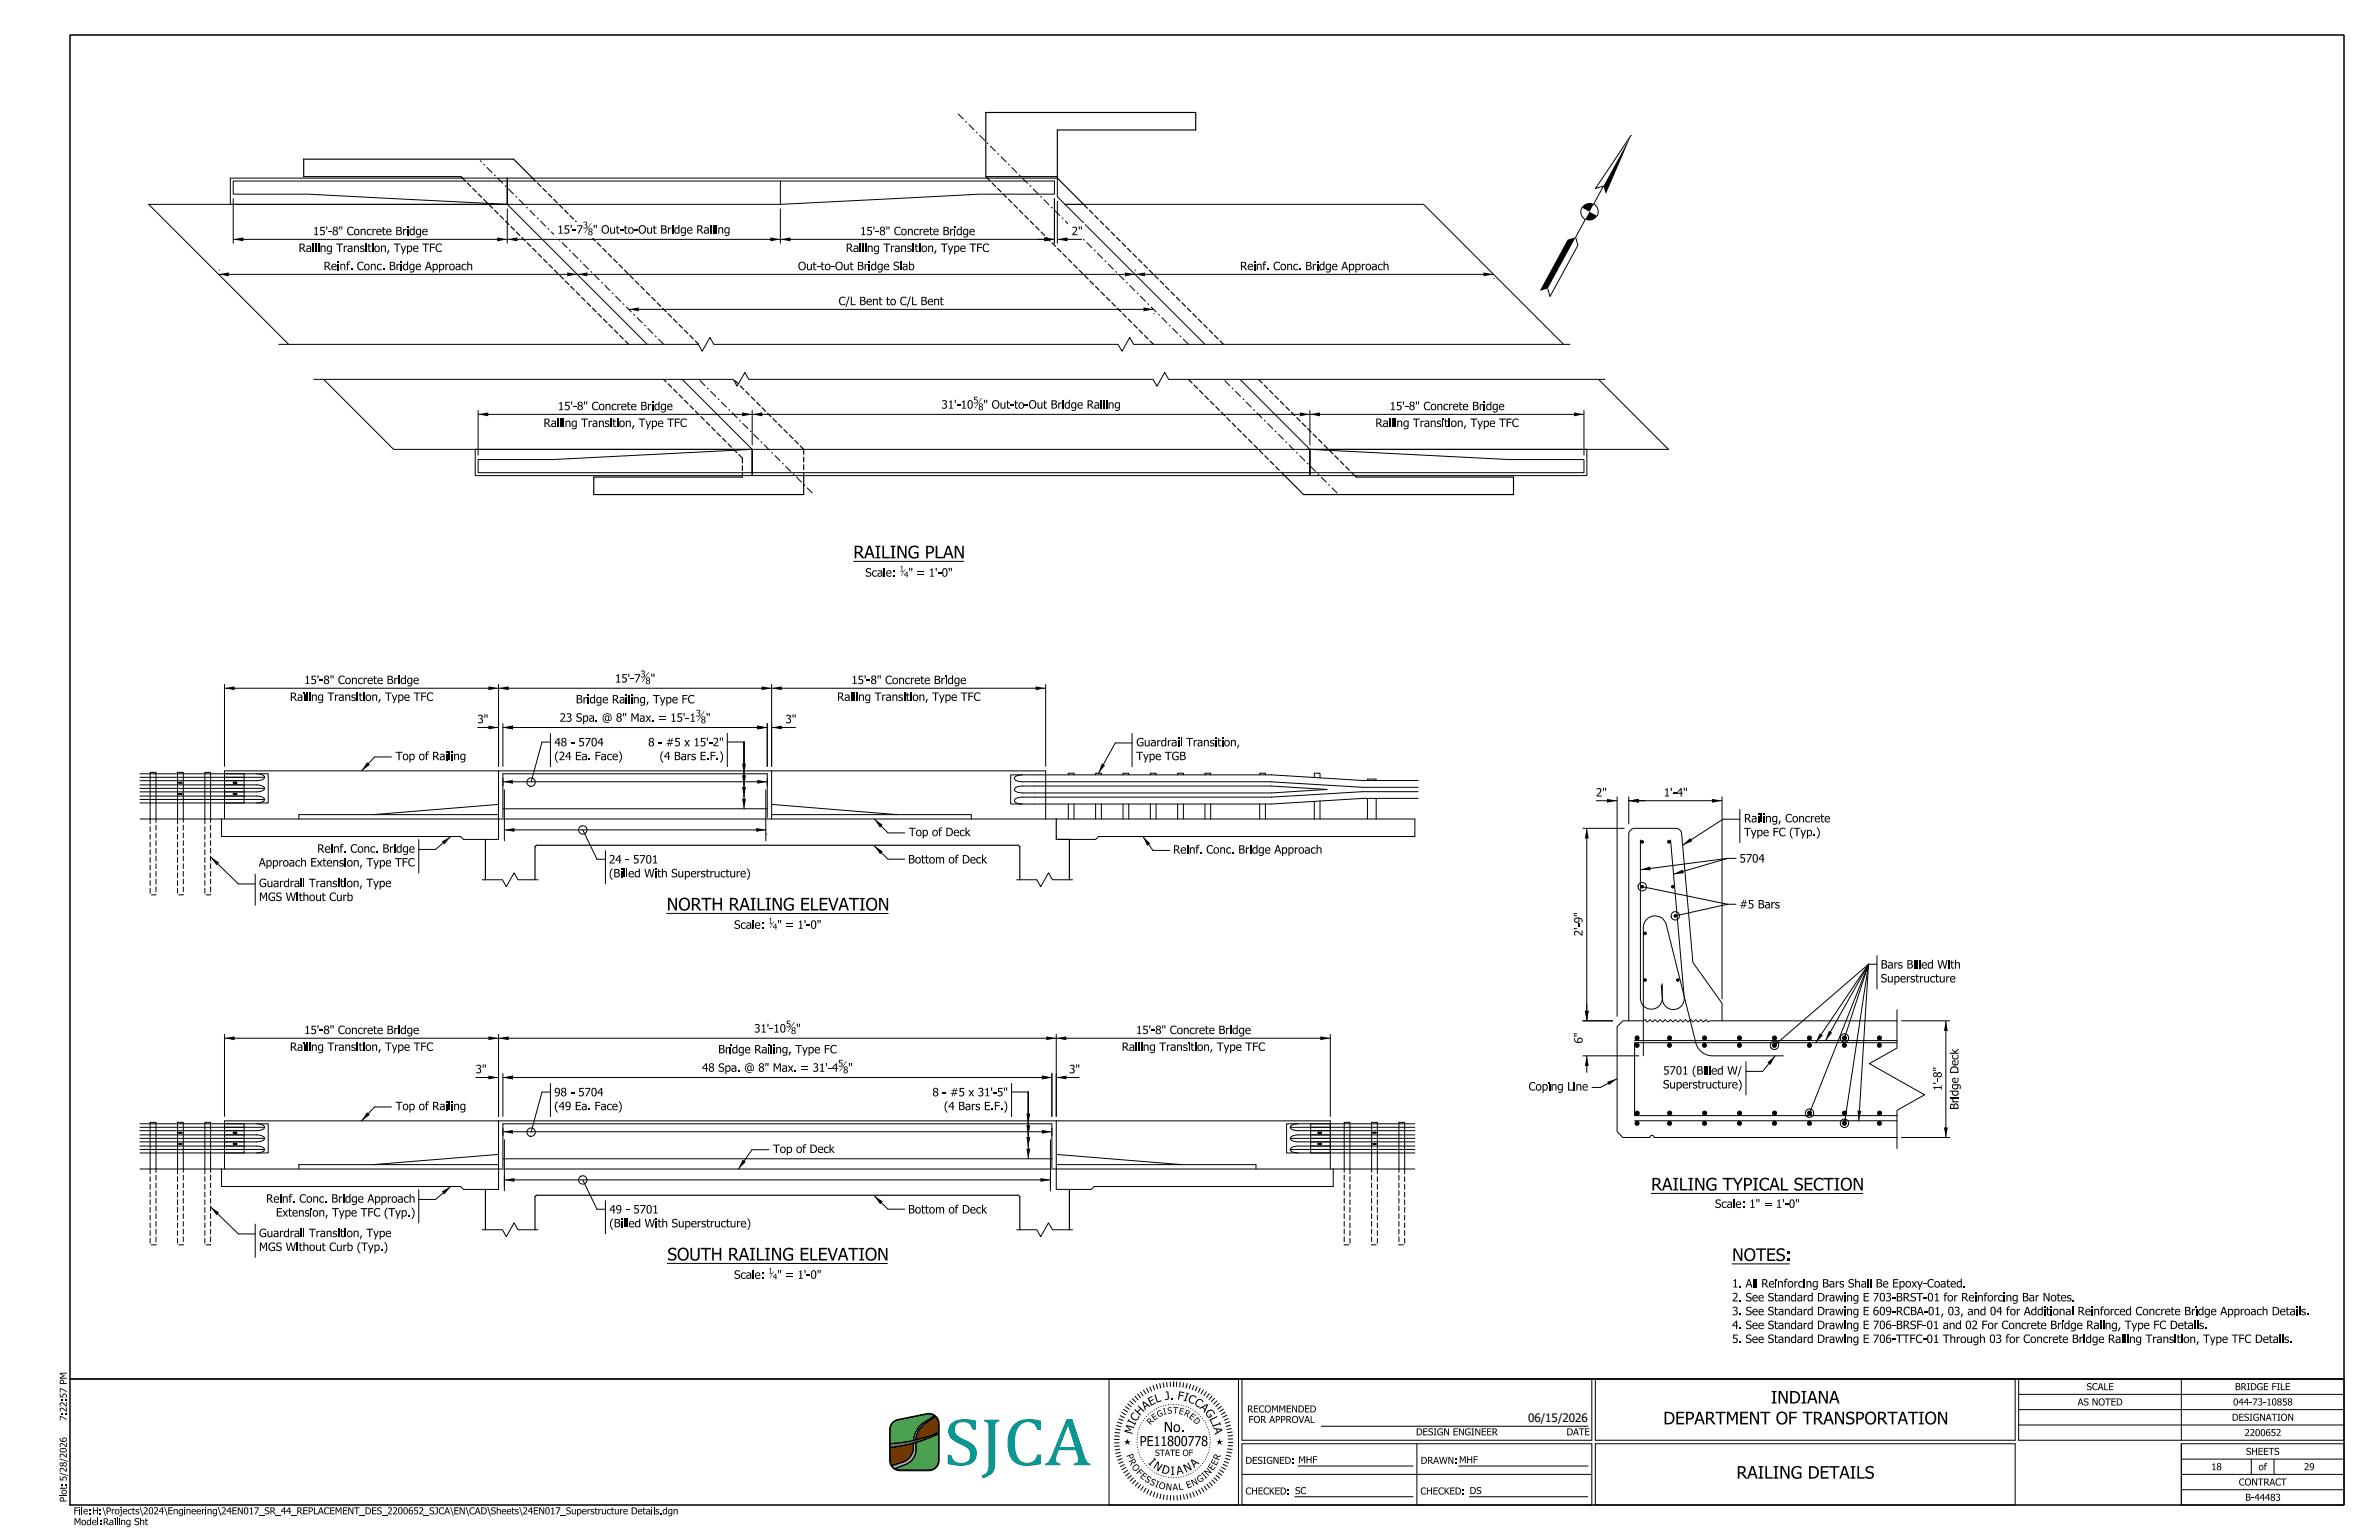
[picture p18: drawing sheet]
<svg xmlns="http://www.w3.org/2000/svg" width="864mm" height="559mm" viewBox="0 0 864 559" stroke-linecap="round" stroke-linejoin="round" font-family="sans-serif">
<defs><g id="words">
<text font-size="16.7" fill="#009695" x="342.6" y="531.7">SJCA</text>
<g font-size="4.6">
<text x="309.8" y="202.6">RAILING PLAN</text>
<text x="242" y="330.4">NORTH RAILING ELEVATION</text>
<text x="599.4" y="432">RAILING TYPICAL SECTION</text>
<text x="242.3" y="457.4">SOUTH RAILING ELEVATION</text>
<text x="628.8" y="457.6">NOTES:</text>
<text x="642.9" y="509.3">INDIANA</text>
<text x="603.8" y="516.8">DEPARTMENT OF TRANSPORTATION</text>
<text x="630.4" y="536.6">RAILING DETAILS</text>
</g>
<text font-size="4.2" x="554.7" y="516.1">06/15/2026</text>
<g font-size="3.7">
<text x="422.5" y="519.6">No.</text>
<text x="413.7" y="524.7">PE11800778</text>
</g>
<g font-size="3.1">
<text x="314.1" y="209.2">Scale:</text>
<text x="329.8" y="209.2">&quot; = 1'-0&quot;</text>
<text x="266.5" y="337">Scale:</text>
<text x="282.1" y="337">&quot; = 1'-0&quot;</text>
<text x="622.5" y="438.3">Scale: 1&quot; = 1'-0&quot;</text>
<text x="266.5" y="464">Scale:</text>
<text x="282.1" y="464">&quot; = 1'-0&quot;</text>
</g>
<g font-size="3">
<text x="113.6" y="85.3">15'-8&quot; Concrete Bridge</text>
<text x="202.3" y="84.8">15'-7</text>
<text x="215.3" y="84.8">&quot; Out-to-Out Bridge Railing</text>
<text x="312.2" y="85.3">15'-8&quot; Concrete Bridge</text>
<text x="108.4" y="91.4">Railing Transition, Type TFC</text>
<text x="307.1" y="91.4">Railing Transition, Type TFC</text>
<text x="117.5" y="98">Reinf. Conc. Bridge Approach</text>
<text x="289.7" y="98">Out-to-Out Bridge Slab</text>
<text x="450.2" y="98">Reinf. Conc. Bridge Approach</text>
<text x="304.4" y="110.7">C/L Bent to C/L Bent</text>
<text x="202.5" y="148.8">15'-8&quot; Concrete Bridge</text>
<text x="341.8" y="148.3">31'-10</text>
<text x="357" y="148.3">&quot; Out-to-Out Bridge Railing</text>
<text x="504.5" y="148.8">15'-8&quot; Concrete Bridge</text>
<text x="197.3" y="154.9">Railing Transition, Type TFC</text>
<text x="499.3" y="154.9">Railing Transition, Type TFC</text>
<text x="110.4" y="248.2">15'-8&quot; Concrete Bridge</text>
<text x="223.2" y="247.7">15'-7</text>
<text x="309" y="248.2">15'-8&quot; Concrete Bridge</text>
<text x="105.3" y="254.3">Railing Transition, Type TFC</text>
<text x="209" y="255.2">Bridge Railing, Type FC</text>
<text x="303.9" y="254.3">Railing Transition, Type TFC</text>
<text x="203.2" y="261.9">23 Spa. @ 8&quot; Max. = 15'-1</text>
<text x="143.6" y="275.8">Top of Railing</text>
<text x="201.2" y="275.8">(24 Ea. Face)</text>
<text x="201.2" y="270.8">48 - 5704</text>
<text x="235.3" y="270.8">8 - #5 x 15'-2&quot;</text>
<text x="239.5" y="275.8">(4 Bars E.F.)</text>
<text x="412.5" y="275.8">Type TGB</text>
<text x="412.5" y="270.8">Guardrail Transition,</text>
<text x="604" y="289">1'-4&quot;</text>
<text x="633.1" y="298.4">Railing, Concrete</text>
<text x="330" y="303.4">Top of Deck</text>
<text x="633.1" y="303.4">Type FC (Typ.)</text>
<text x="115.2" y="309.4">Reinf. Conc. Bridge</text>
<text x="425.8" y="309.7">Reinf. Conc. Bridge Approach</text>
<text x="93.9" y="314.4">Approach Extension, Type TFC</text>
<text x="221.1" y="313.3">24 - 5701</text>
<text x="329.6" y="313.3">Bottom of Deck</text>
<text x="631.5" y="313">5704</text>
<text x="94" y="321.9">Guardrail Transition, Type</text>
<text x="221.1" y="318.4">(Billed With Superstructure)</text>
<text x="94" y="326.9">MGS Without Curb</text>
<text x="631.4" y="329.6">#5 Bars</text>
<text x="574.5" y="339.7" transform="rotate(-90 574.5 339.7)">2'-9&quot;</text>
<text x="682.7" y="351.5">Bars Billed With</text>
<text x="682.7" y="356.5">Superstructure</text>
<text x="110.4" y="375.2">15'-8&quot; Concrete Bridge</text>
<text x="273.8" y="374.7">31'-10</text>
<text x="412.4" y="375.2">15'-8&quot; Concrete Bridge</text>
<text x="105.3" y="381.3">Railing Transition, Type TFC</text>
<text x="260.7" y="382.2">Bridge Railing, Type FC</text>
<text x="407.2" y="381.3">Railing Transition, Type TFC</text>
<text x="574.5" y="378.6" transform="rotate(-90 574.5 378.6)">6&quot;</text>
<text x="254.8" y="388.9">48 Spa. @ 8&quot; Max. = 31'-4</text>
<text x="603.8" y="389.9">5701 (Billed W/</text>
<text x="554.9" y="395.7">Coping Line</text>
<text x="603.6" y="395">Superstructure)</text>
<text x="704.8" y="395.8" transform="rotate(-90 704.8 395.8)">1'-8&quot;</text>
<text x="201.2" y="397.8">98 - 5704</text>
<text x="338.5" y="397.8">8 - #5 x 31'-5&quot;</text>
<text x="143.6" y="402.8">Top of Railing</text>
<text x="201.2" y="402.8">(49 Ea. Face)</text>
<text x="342.6" y="402.8">(4 Bars E.F.)</text>
<text x="710.9" y="402.7" transform="rotate(-90 710.9 402.7)">Bridge Deck</text>
<text x="280.6" y="418.4">Top of Deck</text>
<text x="96.6" y="436.4">Reinf. Conc. Bridge Approach</text>
<text x="100" y="441.4">Extension, Type TFC (Typ.)</text>
<text x="221.2" y="440.3">49 - 5701</text>
<text x="329.6" y="440.3">Bottom of Deck</text>
<text x="94" y="448.9">Guardrail Transition, Type</text>
<text x="221.2" y="445.4">(Billed With Superstructure)</text>
<text x="94" y="453.9">MGS Without Curb (Typ.)</text>
<text x="628.8" y="467.2">1. All Reinforcing Bars Shall Be Epoxy-Coated.</text>
<text x="628.8" y="472.2">2. See Standard Drawing E 703-BRST-01 for Reinforcing Bar Notes.</text>
<text x="628.8" y="477.2">3. See Standard Drawing E 609-RCBA-01, 03, and 04 for Additional Reinforced Concrete Bridge Approach Details.</text>
<text x="628.8" y="482.3">4. See Standard Drawing E 706-BRSF-01 and 02 For Concrete Bridge Raling, Type FC Details.</text>
<text x="628.8" y="487.3">5.See Standard Drawing E 706-TTFC-01 Through 03 for Concrete Bridge Railing Transition, Type TFC Details.</text>
<text x="419.7" y="509.1" transform="rotate(-18 419.7 509.1)">L</text>
<text x="423" y="508" transform="rotate(-6 423 508)">J</text>
<text x="424.7" y="507.8" transform="rotate(1 424.7 507.8)">.</text>
<text x="427.3" y="507.8" transform="rotate(11 427.3 507.8)">F</text>
<text x="429.4" y="508.1" transform="rotate(19 429.4 508.1)">I</text>
<text x="431" y="508.5" transform="rotate(25 431 508.5)">C</text>
<text x="433.3" y="509.5" transform="rotate(35 433.3 509.5)">C</text>
<text x="413.8" y="513.9" transform="rotate(-48 413.8 513.9)">H</text>
<text x="415.7" y="511.8" transform="rotate(-37 415.7 511.8)">A</text>
<text x="417.7" y="510.2" transform="rotate(-27 417.7 510.2)">E</text>
<text x="435.4" y="510.9" transform="rotate(44 435.4 510.9)">A</text>
<text x="437.2" y="512.6" transform="rotate(54 437.2 512.6)">G</text>
<text x="438.9" y="514.9" transform="rotate(64 438.9 514.9)">L</text>
<text x="411" y="520.6" transform="rotate(-75 411 520.6)">M</text>
<text x="411.8" y="517.5" transform="rotate(-63 411.8 517.5)">I</text>
<text x="412.5" y="516.1" transform="rotate(-57 412.5 516.1)">C</text>
<text x="439.9" y="516.7" transform="rotate(72 439.9 516.7)">I</text>
<text x="440.5" y="518.2" transform="rotate(78 440.5 518.2)">A</text>
<text x="416.7" y="531" transform="rotate(44 416.7 531)">I</text>
<text x="418.4" y="532.6" transform="rotate(33 418.4 532.6)">N</text>
<text x="433.6" y="532.7" transform="rotate(-43 433.6 532.7)">A</text>
<text x="421.4" y="534.4" transform="rotate(16 421.4 534.4)">D</text>
<text x="424.9" y="535.2">I</text>
<text x="427.3" y="535.2" transform="rotate(-11 427.3 535.2)">A</text>
<text x="430.5" y="534.5" transform="rotate(-26 430.5 534.5)">N</text>
</g>
<g font-size="2.5">
<text x="754.2" y="510">AS NOTED</text>
<text x="757.5" y="504.4">SCALE</text>
<text x="810.6" y="510">044-73-10858</text>
<text x="811.3" y="504.4">BRIDGE FILE</text>
<text x="24.2" y="515.6" transform="rotate(-90 24.2 515.6)">7:22:57 PM</text>
<text x="452.7" y="512.5">RECOMMENDED</text>
<text x="810.2" y="515.5">DESIGNATION</text>
<text x="453.2" y="516.3">FOR APPROVAL</text>
<text x="514" y="520.8">DESIGN ENGINEER</text>
<text x="568.7" y="520.8">DATE</text>
<text x="814.8" y="521.1">2200652</text>
<text x="815.3" y="527.9">SHEETS</text>
<text x="452.1" y="531.2">DESIGNED:MHF</text>
<text x="515.7" y="531.2">DRAWN:MHF</text>
<text x="802.7" y="533.5">18</text>
<text x="819.9" y="533.5">of</text>
<text x="836.4" y="533.5">29</text>
<text x="812.7" y="539">CONTRACT</text>
<text x="24.2" y="545.1" transform="rotate(-90 24.2 545.1)">Plot:5/28/2026</text>
<text x="452.1" y="542.3">CHECKED: SC</text>
<text x="515.6" y="542.3">CHECKED: DS</text>
<text x="815" y="544.6">B-44483</text>
<text x="26.7" y="549.5">File:H:\Projects\2024\Engineering\24EN017_SR_44_REPLACEMENT_DES_2200652_SJCA\EN\CAD\Sheets\24EN017_Superstructure Details.dgn</text>
<text x="26.8" y="553.4">Model:</text>
<text x="37.4" y="553.4">Railing Sht</text>
</g>
<g font-size="2.4">
<text x="211.6" y="82.9">3</text>
<text x="353.3" y="146.4">5</text>
<text x="234.3" y="248.2">8</text>
<text x="252.6" y="260">3</text>
<text x="254.4" y="262.4">8</text>
<text x="285.3" y="372.8">5</text>
<text x="287.1" y="375.2">8</text>
<text x="304.3" y="387">5</text>
<text x="306.1" y="389.4">8</text>
<text x="408.8" y="528.1" transform="rotate(70 408.8 528.1)">P</text>
<text x="409.6" y="530.1" transform="rotate(63 409.6 530.1)">R</text>
<text x="410.7" y="532.2" transform="rotate(56 410.7 532.2)">O</text>
<text x="440.3" y="533.8" transform="rotate(-56 440.3 533.8)">E</text>
<text x="441.5" y="532" transform="rotate(-62 441.5 532)">E</text>
<text x="442.5" y="530.1" transform="rotate(-69 442.5 530.1)">R</text>
<text x="412.3" y="534.5" transform="rotate(47 412.3 534.5)">F</text>
<text x="413.7" y="535.9" transform="rotate(41 413.7 535.9)">E</text>
<text x="415.3" y="537.3" transform="rotate(34 415.3 537.3)">S</text>
<text x="417.1" y="538.5" transform="rotate(27 417.1 538.5)">S</text>
<text x="420.4" y="540" transform="rotate(15 420.4 540)">O</text>
<text x="433.1" y="539.4" transform="rotate(-26 433.1 539.4)">N</text>
<text x="435.4" y="538.2" transform="rotate(-34 435.4 538.2)">G</text>
<text x="437.5" y="536.7" transform="rotate(-43 437.5 536.7)">I</text>
<text x="438.6" y="535.7" transform="rotate(-47 438.6 535.7)">N</text>
<text x="423.1" y="540.6" transform="rotate(6 423.1 540.6)">N</text>
<text x="425.7" y="540.9" transform="rotate(-2 425.7 540.9)">A</text>
<text x="431.1" y="540.1" transform="rotate(-19 431.1 540.1)">E</text>
</g>
<g font-size="2.3">
<text x="419" y="515.6" transform="rotate(-37 419 515.6)">E</text>
<text x="420.5" y="514.4" transform="rotate(-26 420.5 514.4)">G</text>
<text x="422.5" y="513.4" transform="rotate(-13 422.5 513.4)">I</text>
<text x="423.9" y="513" transform="rotate(-5 423.9 513)">S</text>
<text x="425.8" y="512.8" transform="rotate(6 425.8 512.8)">T</text>
<text x="427.7" y="512.9" transform="rotate(17 427.7 512.9)">E</text>
<text x="429.6" y="513.4" transform="rotate(28 429.6 513.4)">R</text>
<text x="431.4" y="514.3" transform="rotate(39 431.4 514.3)">E</text>
<text x="432.9" y="515.5" transform="rotate(50 432.9 515.5)">D</text>
<text x="417.7" y="517.2" transform="rotate(-48 417.7 517.2)">R</text>
<text x="419.3" y="528.3">STATE OF</text>
</g>
<g font-size="2.1">
<text x="326.5" y="207.4">1</text>
<text x="328.2" y="209.5">4</text>
<text x="278.9" y="335.2">1</text>
<text x="280.5" y="337.3">4</text>
<text x="278.9" y="462.2">1</text>
<text x="280.5" y="464.3">4</text>
</g>
</g></defs>
<path d="M595.5 304.8v57.4a4 4 0 0 0 4 4 4 4 0 0 0 3.9-4v-5.3M606.4 304.8l5 57.2a4 4 0 0 1-3.6 4.3 4 4 0 0 1-4.3-3.6l-.5-5.3M591.3 370.4v-67.7a2.12 2.12 0 0 1 2.1-2.1h15l1 .2 .9 1.2 4.2 47.2 10.6 14.9v6.3M591.3 370.4h-2.2l-2.1 2.1v38.1l2.1 2.1 9.8 .1a.79 .79 0 0 1 .8-.8 .79 .79 0 0 1 .8 .8h88.1M591.3 370.4h5.4l.4-.4 .9 .9 1-.9 .9 .9 .9-.9 .9 .9 1-.9 .9 .9 .9-.9 .9 .9 1-.9 .9 .9 .9-.9 .9 .9 .9-.9 .9 .9 1-.9 .9 .9 .9-.9 .9 .9 1-.9 .9 .9 .9-.9 .9 .9 .9-.9 .9 .9 .5-.5h68M593.4 377.6h95.2M688.6 366.3v14l-10 5.6 20 11.4-10 5.6v14M688.6 378.4h-95.2v26.4h95.2M596.5 383.1v-46.5a4.2 4.2 0 0 1 3.8-4.2 4.2 4.2 0 0 1 4.6 3.1l10.8 43.2a6.3 6.3 0 0 0 6.2 4.4h25.4M593.4 406.7h95.2" fill="none" stroke="#000" stroke-width=".36"/>
<g fill="#000">
<circle cx="596.1" cy="305.5" r=".66"/>
<circle cx="605.8" cy="305.5" r=".66"/>
<circle cx="596.1" cy="321.7" r=".66"/>
<circle cx="597.2" cy="338.7" r=".66"/>
<circle cx="607.2" cy="321.8" r=".65"/>
<circle cx="608.2" cy="332.3" r=".67"/>
<circle cx="597.2" cy="355.6" r=".66"/>
<circle cx="609.1" cy="355.6" r=".66"/>
<circle cx="594.3" cy="379.3" r=".93"/>
<circle cx="594.3" cy="376.6" r=".93"/>
<circle cx="606" cy="379.3" r=".92"/>
<circle cx="606.1" cy="376.6" r=".93"/>
<circle cx="618.7" cy="379.3" r=".92"/>
<circle cx="618.8" cy="376.6" r=".93"/>
<circle cx="631.4" cy="379.3" r=".92"/>
<circle cx="631.5" cy="376.6" r=".93"/>
<circle cx="644.1" cy="379.3" r=".92"/>
<circle cx="644.2" cy="376.6" r=".93"/>
<circle cx="656.8" cy="379.3" r=".92"/>
<circle cx="656.9" cy="376.6" r=".93"/>
<circle cx="669.5" cy="379.3" r=".92"/>
<circle cx="669.6" cy="376.6" r=".93"/>
<circle cx="682.2" cy="379.3" r=".92"/>
<circle cx="682.3" cy="376.6" r=".93"/>
<circle cx="594.3" cy="407.6" r=".92"/>
<circle cx="594.3" cy="403.9" r=".93"/>
<circle cx="606.1" cy="407.6" r=".93"/>
<circle cx="606.1" cy="403.9" r=".93"/>
<circle cx="618.8" cy="407.6" r=".93"/>
<circle cx="618.8" cy="403.9" r=".93"/>
<circle cx="631.5" cy="407.6" r=".93"/>
<circle cx="631.5" cy="403.9" r=".93"/>
<circle cx="644.2" cy="407.6" r=".93"/>
<circle cx="644.2" cy="403.9" r=".93"/>
<circle cx="656.9" cy="407.6" r=".93"/>
<circle cx="656.9" cy="403.9" r=".93"/>
<circle cx="669.6" cy="407.6" r=".93"/>
<circle cx="669.6" cy="403.9" r=".93"/>
<circle cx="682.3" cy="407.6" r=".93"/>
<circle cx="682.3" cy="403.9" r=".93"/>
</g>
<g fill="#fff">
<path d="M601.3 390.8h32v5.2h-32z"/>
<path d="M602.7 385.8h30.6v5.2h-30.6z"/>
</g>
<path d="M633.8 385.2v12.1M644.4 383.1l-4.5 5.7h-6.1" fill="none" stroke="#000" stroke-width=".36"/>
<path d="M641.6 385.6l2.8-2.5-1.7 3.3z" fill="#000"/>
<path d="M630.4 308.9h11.2v5.1h-11.2z" fill="#fff"/>
<path d="M627.1 311.5l-31.6 4.1M627.1 311.5l-19.6 5.7M627.1 311.5h3.1" fill="none" stroke="#000" stroke-width=".36"/>
<path d="M595.5 315.6l3.5-1.2 .2 1.4zM607.5 317.2l3.3-1.7 .4 1.4z" fill="#000"/>
<path d="M630.3 325.5h16.8v5.2h-16.8z" fill="#fff"/>
<g fill="none" stroke="#000" stroke-width=".36">
<path d="M596.1 321.7l31 6.4M627.1 328.1l-18.9 4.2M627.1 328.1h3.1"/>
<circle cx="596.1" cy="321.7" r="1.53"/>
<circle cx="608.1" cy="332.3" r="1.52"/>
</g>
<g fill="#fff">
<path d="M632 299.3h29.7v5.2h-29.7z"/>
<path d="M632 294.3h34.8v5.2h-34.8z"/>
</g>
<path d="M631.6 297.3h-6.1l-14.7 9.4M631.6 293.7v12.1" fill="none" stroke="#000" stroke-width=".36"/>
<path d="M610.8 306.7l2.7-2.6 .8 1.2z" fill="#000"/>
<path d="M553.8 391.6h23.7v5.2h-23.7z" fill="#fff"/>
<path d="M587 391.4l-6 3.2h-3.1" fill="none" stroke="#000" stroke-width=".36"/>
<path d="M583.5 392.5l3.5-1.1-2.9 2.3z" fill="#000"/>
<g fill="#fff">
<path d="M706.8 379.4h5.2v24.4h-5.2z"/>
<path d="M700.7 386.3h5.2v10.6h-5.2z"/>
</g>
<path d="M690.1 370.4h17.8M706.4 370.4v42.4M690.1 412.8h17.8" fill="none" stroke="#000" stroke-width=".36"/>
<path d="M706.4 370.4l.7 3.7h-1.4zM705.7 409.1h1.4l-.7 3.7z" fill="#000"/>
<g fill="#fff">
<path d="M602.9 284.9h10.5v5.2h-10.5z"/>
<path d="M578.3 284.9h5.9v5.2h-5.9z"/>
</g>
<path d="M579.3 290.5h7.7M587 289v79.9M591.3 290.5h33.8M591.3 289v10M625.1 289v73.5" fill="none" stroke="#000" stroke-width=".36"/>
<path d="M583.4 289.9l3.6 .6-3.6 .8zM591.3 290.5l3.6-.6v1.4zM621.5 289.9l3.6 .6-3.6 .8z" fill="#000"/>
<path d="M570.4 330.2h5.2v10.6h-5.2z" fill="#fff"/>
<path d="M574.5 300.6h15.2M576 300.6v69.8M574.5 370.4h11" fill="none" stroke="#000" stroke-width=".36"/>
<path d="M576 300.6l.7 3.6h-1.4zM575.3 366.8h1.4l-.7 3.6z" fill="#000"/>
<g fill="#fff">
<path d="M681.6 352.4h29.3v5.1h-29.3z"/>
<path d="M681.6 347.3h32.5v5.2h-32.5z"/>
</g>
<g fill="none" stroke="#000" stroke-width=".36">
<path d="M678.3 349.9l-3.5 56.8M678.3 349.9l-8.7 57.7M678.3 349.9l-8.7 26.8M678.3 349.9l-15.6 27.7M678.3 349.9h3.1M681.4 346.7v12.1"/>
<circle cx="669.6" cy="376.6" r="1.53"/>
<circle cx="669.6" cy="407.6" r="1.52"/>
</g>
<path d="M663.9 374.1l1.2 .6-2.4 2.9zM674.3 403l1.4 .1-.9 3.6z" fill="#000"/>
<path d="M570.4 373.8h5.2v5.9h-5.2z" fill="#fff"/>
<g fill="none" stroke="#000" stroke-width=".36">
<path d="M83.6 64.6h100.5v9.6h-100.5zM84.7 65.7h99.4v8.5l-72.4-3.8h-27zM184.1 74.2v-9.6h199.7v6.8l53.6 53.6M184.1 65.7h99.2M184.1 74.2l50.8 50.8M283.3 65.7h99.5v4.7h-27l-72.5 3.8zM283.3 74.2h-229.3l50.8 50.8M386.6 74.2h130.2l50.8 50.8M678.3 349.9l-21.4 54M678.3 349.9l-34.2 29.4M678.3 349.9l-19.2 28.5M574.5 370.4h11"/>
<path d="M576 364.3v6.1M574.5 383.1h20.5M576 383.1v6.1M599.4 433l76.8 .1"/>
<circle cx="644.1" cy="379.3" r="1.53"/>
<circle cx="656.9" cy="403.9" r="1.52"/>
</g>
<g fill="#000">
<path d="M575.3 366.8h1.4l-.7 3.6zM660.6 374.9l1.1 .8-2.6 2.7zM576 383.1l.7 3.7h-1.4z"/>
<path d="M579.6 286.1a1.11 1.11 0 0 1 1.7 .4 1.11 1.11 0 0 1-.7 1.5l-.7 .7h1.5v.3h-1.8v-.4a1.84 1.84 0 0 0 1.1-2.3l-1.1 .3z" fill-rule="evenodd"/>
<path d="M581.9 285.9h.4l-.1 1.2h-.3z" fill-rule="evenodd"/>
<path d="M582.6 285.9h.5l-.1 1.2h-.3z" fill-rule="evenodd"/>
<path d="M606.5 285.9h.4l-.1 1.2h-.2z" fill-rule="evenodd"/>
<path d="M611.2 285.9h.4l-.1 1.2h-.2z" fill-rule="evenodd"/>
<path d="M612 285.9h.4l-.1 1.2h-.3z" fill-rule="evenodd"/>
<path d="M650.5 300.2h.4a2.74 2.74 0 0 0 0 4.1 1.7 1.7 0 0 1-1.2-1.7l.1-1.2z" fill-rule="evenodd"/>
<path d="M659.4 300.2a1.7 1.7 0 0 1 1.2 1.7v.7a1.7 1.7 0 0 1-1.2 1.7 2.73 2.73 0 0 0 0-4.1z" fill-rule="evenodd"/>
<path d="M571.3 336.8h1.2v.3l-1.2 .1z" fill-rule="evenodd"/>
<path d="M571.3 331.3l1.2 .1v.2l-1.2 .1z" fill-rule="evenodd"/>
<path d="M571.3 332.1h1.2v.3l-1.2 .1z" fill-rule="evenodd"/>
<path d="M700.2 349.3a1.13 1.13 0 0 0-.5 1.5 1.13 1.13 0 0 0 1.5 .5l.5 .2v-3.2h-.4v.9zM700.3 349.7l1-.1v1.3a.76 .76 0 0 1-1.1 0 .76 .76 0 0 1 0-1.1z" fill-rule="evenodd"/>
<path d="M709.7 348.3h.4v1.1a.78 .78 0 0 1 .9-.3 .78 .78 0 0 1 .5 .9v1.5h-.4l-.1-1.9-.4-.1-.5 .2v1.8h-.4z" fill-rule="evenodd"/>
<path d="M571.3 374.9l1.2 .1v.2l-1.2 .2z" fill-rule="evenodd"/>
<path d="M571.3 375.7l1.2 .1v.2l-1.2 .1z" fill-rule="evenodd"/>
<path d="M615.2 386.8h.5a2.74 2.74 0 0 0 0 4 1.7 1.7 0 0 1-1.3-1.7l.2-1.2z" fill-rule="evenodd"/>
<path d="M623.9 387.8a1.12 1.12 0 0 0-.4 1.5 1.12 1.12 0 0 0 1.4 .5l.5 .1v-3.1h-.4v.9zM624.1 388.2l.9-.1v1.3a.74 .74 0 0 1-1.1 0 .74 .74 0 0 1 .1-1.1z" fill-rule="evenodd"/>
<path d="M631 391.8a1.63 1.63 0 0 1 1.2 1.7l-.2 1.6-.5 .7h-.5a2.8 2.8 0 0 0 0-4z" fill-rule="evenodd"/>
<path d="M631.9 386.8h.3l-1.1 3.8h-.4z" fill-rule="evenodd"/>
<path d="M701.7 392.9h1.1v.3l-1.1 .1z" fill-rule="evenodd"/>
<path d="M701.7 387.4l1.1 .1v.2l-1.1 .1z" fill-rule="evenodd"/>
<path d="M701.7 388.2h1.1v.3l-1.1 .1z" fill-rule="evenodd"/>
<path d="M707.7 395.7v.4h1a1.13 1.13 0 0 0 .9 1.5 1.13 1.13 0 0 0 1.3-1.2l-.2-.3h.3v-.4zM709.1 396.1h1.3a.74 .74 0 0 1 0 1.1 .74 .74 0 0 1-1.1 0l-.3-.4z" fill-rule="evenodd"/>
<path d="M708.7 380.6l.9 .9 1.4-1v.5l-1.2 .8 1.2 .2v.4h-3.3v-.4h1.9l-.9-.9z" fill-rule="evenodd"/>
</g>
<path d="M228.2 125l-60.3-60.4M253.6 125l-60.3-60.4M418.7 125l-60.3-60.4M444.1 125l-50.8-50.8" fill="none" stroke="#000" stroke-width=".42" stroke-dasharray="1.8 1"/>
<path d="M167.9 64.6l-.5-.5h-57.2v-6.4h76.2l6.9 6.9M357.9 64.1v-23.3h76.2v6.4h-50.3v17.4l9.5 9.6M357.9 64.1l.5 .5M357.9 64.1h25.9" fill="none" stroke="#000" stroke-width=".42"/>
<path d="M639.4 295.2v3.2M696 348.3v3.2M696.9 348.3v3.2M619.7 386.8v3.1M620.7 386.8v3.1" fill="none" stroke="#000" stroke-width=".39"/>
<g fill="#fff">
<path d="M636.2 434.2h18v5.2l-18-.1z"/>
<path d="M621.5 434.2h16.5v5.2l-16.5-.1z"/>
</g>
<g fill="#000">
<path d="M205.9 98.8l3.6 .8-3.6 .7zM408.4 98.8l3.6 .8-3.6 .7zM538.6 98.8l3.6 .8-3.6 .7zM79.4 99.6l3.6-.8v1.5zM209.6 99.6l3.6-.8v1.5zM228.2 112.3l3.7-.8v1.5zM415.1 111.5l3.6 .8-3.6 .7zM412 99.6l3.7-.8v1.5z"/>
<path d="M637.5 435.1h.5l-.1 1.2h-.3z" fill-rule="evenodd"/>
<path d="M638.3 435.1h.4l-.1 1.2h-.2z" fill-rule="evenodd"/>
<path d="M647.1 435.1h.5l-.1 1.2h-.3z" fill-rule="evenodd"/>
<path d="M651.9 435.1h.4v1.2h-.3z" fill-rule="evenodd"/>
<path d="M652.6 435.1h.5l-.1 1.2h-.3z" fill-rule="evenodd"/>
<circle cx="209.6" cy="98" r=".07"/>
</g>
<path d="M629.5 435.1v3.2" fill="none" stroke="#000" stroke-width=".39"/>
<g fill="none" stroke="#000" stroke-width=".36">
<path d="M79.4 98h.1M79.4 99.6h462.8M412 98h.1M228.2 112.3h190.5M418.7 113.8h.1M542.2 101.1h.1M324.2 515.9l1.7-.8 10.5-2.2a3.8 3.8 0 0 1 4.5 3.7v13.3a3.7 3.7 0 0 1-3.7 3.8h-10.5a3.7 3.7 0 0 1-3.8-3.8l.1-11.8 .4-1.2zM324.3 516.4l1.7-.9 10.5-2.1a3.3 3.3 0 0 1 4 3.2v13.3a3.3 3.3 0 0 1-3.3 3.4h-10.5a3.3 3.3 0 0 1-3.3-3.4v-11.2l.2-1.3zM338.8 513.7a16.5 16.5 0 0 0-5.3 3.8l-1.4 2.3-.7 2.7M339.5 514.2l-3.5 2.5a7.5 7.5 0 0 0-3.3 5.5M340.5 519.6a52.1 52.1 0 0 1-17.1 4M323.4 524a52.1 52.1 0 0 0 17.1-3.9 52.9 52.9 0 0 1-17.1 4.9"/>
<path d="M323.6 524.4l1.7-.2-1.2 .3-.5 .1zM326.9 524l1.6-.1zM330 523.5l1.4-.2zM331.4 523.9a5.6 5.6 0 0 1-3.7 6.4l-3.9 1.3M331.8 523.8a6.1 6.1 0 0 1-4 6.9l-3.8 1.3M332.2 522.3a8.2 8.2 0 0 1 3.5-6l3.5-2.3a16.8 16.8 0 0 0-5.4 3.7l-1.3 2.2-.7 2.5M332.2 523.7l.1 2a5.8 5.8 0 0 1-3.7 5.5l-3.8 1.5M332.7 523.6v2.1a6.2 6.2 0 0 1-3.9 5.9l-3.5 1.4M332.7 522.9l1.3-.3zM335.2 522.1l1.2-.3zM337.4 521.4l1.1-.4zM340.5 520.6a52.8 52.8 0 0 1-17.1 4.9"/>
</g>
<path d="M240.9 125l-66.6-66.7M431.4 125l-84.1-84.2" fill="none" stroke="#000" stroke-width=".36" stroke-dasharray="2.8 1 .7 1" stroke-linecap="butt"/>
<g fill="#fff">
<path d="M306 87.3h54.1v5.2h-54.1z" fill-rule="evenodd"/>
<path d="M311.1 81.2h43.8v5.2h-43.8z" fill-rule="evenodd"/>
<path d="M232 88.2h3.4v5.2h-3.4z" fill-rule="evenodd"/>
<path d="M214.2 80.7h51.7v5.2h-51.7z" fill-rule="evenodd"/>
<path d="M212.4 81.8h3.8v4.6h-3.8z" fill-rule="evenodd"/>
<path d="M210.5 79.4h3.8v4.6h-3.8z" fill-rule="evenodd"/>
<path d="M201.3 80.7h11.2v5.2h-11.2z" fill-rule="evenodd"/>
<path d="M107.4 87.3h54.1v5.2h-54.1z" fill-rule="evenodd"/>
<path d="M112.5 81.2h43.8v5.2h-43.8z" fill-rule="evenodd"/>
</g>
<g fill="#000">
<path d="M84.7 86.9l3.6-.8v1.5zM180.5 86.1l3.7 .8-3.7 .7zM184.2 86.9l3.6-.8v1.5zM279.6 86.1l3.7 .8-3.7 .7zM283.3 86.9l3.6-.8v1.5zM379.1 86.1l3.7 .8-3.7 .7z"/>
<path d="M214.5 81h.3l-2.5 3.6h-.2z" fill-rule="evenodd"/>
</g>
<g fill="none" stroke="#000" stroke-width=".36">
<path d="M25.4 12.7h825.5v533.4h-825.5zM25.4 12.7h825.5v487.7h-825.5zM84.7 72v16.4M184.1 75.7v12.7M283.3 75.7v12.7M382.8 72v16.4M84.7 86.9h298.1M25.4 500.4h825.5M25.4 500.4h825.5v45.7h-825.5zM402.6 500.4h47v45.7h-47zM450.8 500.4h127v22.2h-127zM479.5 517.5h97.1"/>
<path d="M579.1 500.4h152.4v22.2h-152.4zM732.8 511.5h118.1M732.8 506h118.1M732.8 517.1h118.1M732.8 500.4h118.1v22.2h-118.1zM791.8 500.4v22.2M450.8 523.9h127v22.2h-127zM450.8 535h127M471.1 532h42M514.3 523.9v22.2M529.4 532h47.2M579.1 523.9h152.4v22.2h-152.4z"/>
<path d="M791.8 523.9h59.1v22.2h-59.1zM791.8 523.9v22.2M791.8 535h59.1M791.8 529.4h59.1M817.2 529.4v5.6M825.5 529.4v5.6M469.9 543.1h43.2M533.3 543.1h43.2M791.8 540.6h59.1"/>
</g>
<path d="M332.7 523.6l7.8-3v9.3a3.3 3.3 0 0 1-3.3 3.4h-10.5l-1.4-.3 3.5-1.4a6.2 6.2 0 0 0 3.9-5.9z" fill-rule="evenodd" fill="#4ca04b"/>
<g fill="#703900">
<path d="M323.4 525.5l8-1.6a5.6 5.6 0 0 1-3.7 6.4l-3.9 1.3-.4-1.4z" fill-rule="evenodd"/>
<path d="M334.8 517.7l4.7-3.5 .9 1.8 .1 3.6-7.8 2.6a7.6 7.6 0 0 1 2.1-4.5z" fill-rule="evenodd"/>
</g>
<path d="M323.4 524v1a53.2 53.2 0 0 0 17.1-4.9l-4.1 1.5-4.3 1.2zM326.9 524l1.6-.1zM332.7 522.9l1.3-.3zM335.2 522.1l1.2-.3zM337.4 521.4l1.1-.4zM330 523.5l1.4-.2zM323.6 524.4l1.7-.2-1.1 .3-.6 .1z" fill-rule="evenodd" fill="#696969"/>
<g fill="#807fff">
<path d="M331.8 523.8l.4-.1-.1 3.7a5.9 5.9 0 0 1-3.5 3.8l-3.8 1.5-.8-.7 3.8-1.3a5.9 5.9 0 0 0 4-5.6z" fill-rule="evenodd"/>
<path d="M334.3 517.3l4.9-3.3-3.5 2.3a8.2 8.2 0 0 0-3.5 6l-.4 .1 .6-2.2 .7-1.4z" fill-rule="evenodd"/>
</g>
<g fill="#feff00">
<path d="M323.6 524.4l1.7-.2-1.1 .3-.6 .1z" fill-rule="evenodd"/>
<path d="M326.9 524l1.6-.1z" fill-rule="evenodd"/>
<path d="M330 523.5l1.4-.2z" fill-rule="evenodd"/>
<path d="M332.7 522.9l1.3-.3z" fill-rule="evenodd"/>
<path d="M335.2 522.1l1.2-.3z" fill-rule="evenodd"/>
<path d="M337.4 521.4l1.1-.4z" fill-rule="evenodd"/>
</g>
<g fill="#000">
<path d="M324 516.1l-.7 1.1-.4 1.2v11.5a3.7 3.7 0 0 0 3.8 3.8h10.5a3.7 3.7 0 0 0 3.7-3.8v-13.3a3.7 3.7 0 0 0-4.5-3.7l-10.8 2.2zM324.3 516.4l1.5-.9 10.7-2.1a3.3 3.3 0 0 1 4 3.2v13.3a3.3 3.3 0 0 1-3.3 3.4h-10.5a3.3 3.3 0 0 1-3.3-3.4v-11.6z" fill-rule="evenodd"/>
<path d="M334 517l4.8-3.3 .4 .3-3.4 2.1a8.6 8.6 0 0 0-4 6.3l-.4 .1 .6-2.4 .7-1.5z" fill-rule="evenodd"/>
<path d="M323.4 523.6a52.3 52.3 0 0 0 17.1-4v.5l-1.7 .7-6.7 2-6.9 1.1-1.8 .1z" fill-rule="evenodd"/>
<path d="M331.4 523.9l.4-.1v1.3a5.9 5.9 0 0 1-4 5.6l-3.8 1.3-.2-.4 4.3-1.4a5.6 5.6 0 0 0 3.3-6.3z" fill-rule="evenodd"/>
<path d="M332.2 523.7l.5-.1v2.1a6.1 6.1 0 0 1-3.9 5.9l-3.5 1.4-.5-.3 3.8-1.5a5.8 5.8 0 0 0 3.7-5.5z" fill-rule="evenodd"/>
<path d="M334.4 517.5l4.8-3.5 .3 .2-3.8 2.7-1.5 1.5a7.7 7.7 0 0 0-1.5 3.8l-.5 .1a8.1 8.1 0 0 1 2.2-4.8z" fill-rule="evenodd"/>
<path d="M323.4 525l8.1-1.5 4.9-1.6 4.1-1.8v.5a53.1 53.1 0 0 1-17.1 4.9z" fill-rule="evenodd"/>
</g>
<path d="M324.4 516.3l1.6-.8 10.5-2.1 1-.1 1.3 .4-3.2 2a8.8 8.8 0 0 0-4.2 6.8l-8 1.1v-5.3l.4-1.3z" fill-rule="evenodd" fill="#4ca04b"/>
<g fill="none" stroke="#000" stroke-width=".36">
<path d="M247.6 137.7l25.4 25.4M450.1 137.7l25.4 25.4M580.3 137.7l25.4 25.4h-462.8l-25.4-25.4M172.5 163.1h100.5v9.5h-100.5zM173.6 166.8h27l72.4-3.7v8.4h-99.4zM273 163.1v9.5h202.5v-9.5M273 171.5h202.5M475.5 163.1h100.6v9.5h-100.6zM475.5 163.1l72.5 3.7h27v4.7h-99.5zM21.6 542.8h2.6M29.8 546.8v2.7M35.5 550.8v2.6"/>
<path d="M42.6 550.8v2.6M237.4 546.8v2.7"/>
</g>
<path d="M269.5 166.2l-28.6-28.5M269.5 166.2v6.4M291.7 163.1l-25.4-25.4M291.7 163.1v9.5M466.3 172.6l-34.9-34.9M491.8 172.6l-35-34.9" fill="none" stroke="#000" stroke-width=".42" stroke-dasharray="1.8 1"/>
<path d="M269.5 172.6v.5h-54v6.4h76.2v-6.9M491.8 172.6l.5 .5h57.1v6.4h-76.2l-6.9-6.9" fill="none" stroke="#000" stroke-width=".42"/>
<g fill="#000">
<path d="M118.4 82.2h.5l-.2 1.1h-.2z" fill-rule="evenodd"/>
<path d="M123.1 82.2h.4l-.1 1.1h-.2z" fill-rule="evenodd"/>
<path d="M123.9 82.2h.4l-.1 1.1h-.2z" fill-rule="evenodd"/>
<path d="M126.2 95a.51 .51 0 0 1 .5-.2 .51 .51 0 0 1 .4 .4h-.1a.5 .5 0 0 0-.5 0 .5 .5 0 0 0-.2 .5h.7v.4h-.7v1.9h-.4v-1.9h-.2v-.4h.2z" fill-rule="evenodd"/>
<path d="M146.5 96a1.12 1.12 0 0 0-.3 1.4 1.12 1.12 0 0 0 1.4 .5l.6 .1v-3.1h-.4v.9l-.6-.1zM146.9 96.1l.9 .1v1.3a.75 .75 0 0 1-1.1 0 .75 .75 0 0 1 0-1.1z" fill-rule="evenodd"/>
<path d="M148.9 83.3a1.12 1.12 0 0 0-.3 1.4 1.12 1.12 0 0 0 1.4 .5l.5 .1v-3.1h-.4v.9l-.5-.1zM149.3 83.4l.8 .1v1.3a.74 .74 0 0 1-1 0 .74 .74 0 0 1 0-1.1z" fill-rule="evenodd"/>
<path d="M169.6 94.9h.4v1.1a.78 .78 0 0 1 .9-.3 .78 .78 0 0 1 .5 .9v1.4h-.4v-1.7l-.4-.2-.6 .2v1.7h-.4z" fill-rule="evenodd"/>
<path d="M207.1 81.6h.5l-.1 1.2h-.3z" fill-rule="evenodd"/>
<path d="M213.8 83l-.2 .5 .4 .5a.74 .74 0 0 0-.2 1.1 .74 .74 0 0 0 1.1 0 .74 .74 0 0 0-.2-1.1 .69 .69 0 0 0 .2-1 .69 .69 0 0 0-1.1 0zM213.9 83.5a.45 .45 0 0 1 .9 0 .45 .45 0 0 1-.9 0zM213.8 84.6a.5 .5 0 0 1 1 0 .5 .5 0 0 1-1 0z" fill-rule="evenodd"/>
<path d="M215.5 81.6h.4v1.2h-.3z" fill-rule="evenodd"/>
<path d="M216.3 81.6h.4l-.1 1.2h-.2z" fill-rule="evenodd"/>
<path d="M245 82.8a1.12 1.12 0 0 0-.3 1.4 1.12 1.12 0 0 0 1.4 .5l.6 .1v-3.2h-.4v1l-.8-.1zM245.3 83l1-.1v1.3a.75 .75 0 0 1-1.1 .1 .75 .75 0 0 1 0-1.1z" fill-rule="evenodd"/>
<path d="M317 82.2h.5l-.1 1.1h-.3z" fill-rule="evenodd"/>
<path d="M316.5 96a1.12 1.12 0 0 0-.3 1.4 1.12 1.12 0 0 0 1.4 .5l.5 .1v-3.1h-.4v.9l-.6-.1zM316.9 96.1l.8 .1v1.3a.74 .74 0 0 1-1.1 0 .74 .74 0 0 1 .1-1.1z" fill-rule="evenodd"/>
<path d="M321.7 82.2h.5l-.1 1.1h-.3z" fill-rule="evenodd"/>
<path d="M322.5 82.2h.4v1.1h-.3z" fill-rule="evenodd"/>
<path d="M330 94.9v3.1h.3a1.27 1.27 0 0 0 1.6-.7 1.27 1.27 0 0 0-.6-1.6l-.9 .3v-1.1zM330.4 96.3a.75 .75 0 0 1 1.1 0 .75 .75 0 0 1-.1 1.1l-.3 .3-.7-.1z" fill-rule="evenodd"/>
<path d="M347.5 83.3a1.14 1.14 0 0 0-.3 1.4 1.14 1.14 0 0 0 1.3 .6l.3-.2v.2h.3v-3.1h-.3v.9l-.6-.1zM347.9 83.4l.9 .1v1.3a.74 .74 0 0 1-1.1 0 .74 .74 0 0 1 0-1.1z" fill-rule="evenodd"/>
<path d="M458.8 95a.51 .51 0 0 1 .5-.2 .51 .51 0 0 1 .4 .4 .49 .49 0 0 0-.6 0 .49 .49 0 0 0-.1 .5h.6v.4h-.6v1.9h-.4v-1.9h-.3v-.4h.3z" fill-rule="evenodd"/>
<path d="M479.2 96a1.12 1.12 0 0 0-.3 1.4 1.12 1.12 0 0 0 1.4 .5l.5 .1v-3.1h-.4v.9l-.6-.1zM479.6 96.1l.8 .1v1.3a.74 .74 0 0 1-1.1 0 .74 .74 0 0 1 .1-1.1z" fill-rule="evenodd"/>
<path d="M502.2 94.9h.4v1.1a.78 .78 0 0 1 1-.3 .78 .78 0 0 1 .4 .9v1.4h-.3l-.1-1.7-.4-.2-.6 .2v1.7h-.4z" fill-rule="evenodd"/>
<path d="M308.1 107.6h.3l-1.2 3.8h-.3z" fill-rule="evenodd"/>
<path d="M330.3 107.6h.4l-1.2 3.8h-.4z" fill-rule="evenodd"/>
<path d="M21.6 534.4l3.2 .9v.3l-3.2-1z" fill-rule="evenodd"/>
<path d="M21.6 529.2l3.2 1v.3l-3.2-1z" fill-rule="evenodd"/>
<path d="M822.2 531a.44 .44 0 0 1 .4-.2 .44 .44 0 0 1 .4 .3l-.6 .2-.1 .3h.6v.2h-.5v1.7h-.4l-.2-1.9z" fill-rule="evenodd"/>
<path d="M31.7 551.7a.96 .96 0 0 0-.3 1.2 .96 .96 0 0 0 1.1 .5h.6v-2.6h-.4v.8l-.4-.1zM31.9 551.9h.8v1a.65 .65 0 0 1-.9 0 .65 .65 0 0 1 .1-1z" fill-rule="evenodd"/>
<path d="M37.2 546.8h.3l1 3.3h-.3z" fill-rule="evenodd"/>
<path d="M50.7 546.8h.3l1 3.3h-.3z" fill-rule="evenodd"/>
<path d="M50.9 550.8h.3v.9a.65 .65 0 0 1 .7-.2 .65 .65 0 0 1 .5 .7v1.2h-.4v-1.3l-.3-.3-.5 .2v1.4h-.3z" fill-rule="evenodd"/>
<path d="M59.6 546.8h.3l1 3.3h-.3z" fill-rule="evenodd"/>
<path d="M79.1 546.8h.3l1 3.3h-.4z" fill-rule="evenodd"/>
<path d="M163.4 546.8h.3l1 3.3h-.3z" fill-rule="evenodd"/>
<path d="M169 546.8h.3l1 3.3h-.3z" fill-rule="evenodd"/>
<path d="M176.9 546.8h.3l1 3.3h-.3z" fill-rule="evenodd"/>
<path d="M180.3 546.8h.3v1a.64 .64 0 0 1 .8-.2 .64 .64 0 0 1 .4 .7v1.2h-.3l-.1-1.5-.3-.2-.5 .3v1.4h-.3z" fill-rule="evenodd"/>
<path d="M188.5 546.8h.3l1 3.3h-.3z" fill-rule="evenodd"/>
<path d="M240.8 547.8a.94 .94 0 0 0-.3 1.2 .94 .94 0 0 0 1.1 .4l.5 .1v-2.7h-.3v.9l-.6-.1zM241.1 547.9h.7v1.1a.67 .67 0 0 1-1-.1 .67 .67 0 0 1 .3-1z" fill-rule="evenodd"/>
</g>
<path d="M114.7 88.2v3.2M259 81.6v3.2M313.3 88.2v3.2M327 94.9v3.1" fill="none" stroke="#000" stroke-width=".39"/>
<path d="M387.9 81.2h5.9v5.2h-5.9z" fill="#fff"/>
<path d="M592.2 48.9l-13 19.5 2.9-.9-3.6 6.5a3.2 3.2 0 0 1 1.3 4.4M382.8 72v16.4M383.8 72.9v15.5M574.2 75.3a3.2 3.2 0 0 0 1.3 4.3l-3.5 6.5 .8 2.9-10.1 18.6-.9-2.9M376.7 86.9h6.1M383.8 86.9h8.9" fill="none" stroke="#000" stroke-width=".36"/>
<g fill="#000">
<path d="M592.2 48.9l-9.3 21.5-.8-2.9zM379.1 86.1l3.7 .8-3.7 .7zM383.8 86.9l3.7-.8v1.5zM569.1 87l2.9-.9-10.2 18.6-2.9 .9z"/>
<path d="M574.9 74.4l1.8-.7 1.8 .3-1.5 2.8-2.8-1.5z" fill-rule="evenodd"/>
<path d="M577 76.8l2.8 1.6a3.2 3.2 0 0 1-4.3 1.2z" fill-rule="evenodd"/>
<path d="M389.3 82.4a1.1 1.1 0 0 1 1.7 .4 1.1 1.1 0 0 1-.7 1.5l-.7 .7h1.5v.3h-1.8v-.4a1.88 1.88 0 0 0 1.1-2.3l-1.1 .2z" fill-rule="evenodd"/>
<path d="M391.5 82.2h.5l-.1 1.1h-.3z" fill-rule="evenodd"/>
<path d="M392.3 82.2h.4v1.1h-.3z" fill-rule="evenodd"/>
</g>
<path d="M294.9 178.9l-41.3-41.2M485.4 178.9l-41.3-41.2" fill="none" stroke="#000" stroke-width=".36" stroke-dasharray="2.8 1 .7 1" stroke-linecap="butt"/>
<g fill="#fff">
<path d="M498.2 150.8h54.1v5.2h-54.1z" fill-rule="evenodd"/>
<path d="M503.4 144.7h43.8v5.2h-43.8z" fill-rule="evenodd"/>
<path d="M372.6 151.7h3.4v5.2h-3.4z" fill-rule="evenodd"/>
<path d="M355.9 144.2h51.7v5.2h-51.7z" fill-rule="evenodd"/>
<path d="M354.1 145.3h3.8v4.6h-3.8z" fill-rule="evenodd"/>
<path d="M352.2 142.9h3.8v4.6h-3.8z" fill-rule="evenodd"/>
<path d="M340.7 144.2h13.5v5.2h-13.5z" fill-rule="evenodd"/>
<path d="M196.3 150.8h54.1v5.2h-54.1z" fill-rule="evenodd"/>
<path d="M201.4 144.7h43.8v5.2h-43.8z" fill-rule="evenodd"/>
</g>
<g fill="#000">
<path d="M173.6 150.4l3.6-.8v1.5zM269.4 149.6l3.6 .8-3.6 .7zM273.1 150.4l3.6-.8v1.5zM471.9 149.6l3.6 .8-3.6 .7zM475.5 150.4l3.7-.8v1.5zM571.4 149.6l3.6 .8-3.6 .7z"/>
<path d="M207.3 145.7h.5l-.2 1.1h-.2z" fill-rule="evenodd"/>
<path d="M212 145.7h.4v1.1h-.3z" fill-rule="evenodd"/>
<path d="M212.8 145.7h.4l-.1 1.1h-.2z" fill-rule="evenodd"/>
<path d="M237.8 146.8a1.12 1.12 0 0 0-.3 1.4 1.12 1.12 0 0 0 1.4 .5l.5 .1v-3.1h-.4v.9l-.5-.1zM238.2 146.9l.8 .1v1.3a.74 .74 0 0 1-1 0 .74 .74 0 0 1 0-1.1z" fill-rule="evenodd"/>
<path d="M346.5 145.1h.5l-.1 1.2h-.3z" fill-rule="evenodd"/>
<path d="M356.2 144.5h.3l-2.5 3.6h-.2z" fill-rule="evenodd"/>
<path d="M355.5 146.5l-.2 .7 .4 .3a.74 .74 0 0 0-.2 1.1 .74 .74 0 0 0 1.1 0 .74 .74 0 0 0-.2-1.1 .69 .69 0 0 0 .2-1 .69 .69 0 0 0-1.1 0zM355.6 147a.45 .45 0 0 1 .9 0 .45 .45 0 0 1-.9 0zM355.5 148.1a.5 .5 0 0 1 1 0 .5 .5 0 0 1-1 0z" fill-rule="evenodd"/>
<path d="M357.2 145.1h.4v1.2h-.3z" fill-rule="evenodd"/>
<path d="M358 145.1h.4l-.1 1.2h-.2z" fill-rule="evenodd"/>
<path d="M386.9 146.1a1.13 1.13 0 0 0-.5 1.5 1.13 1.13 0 0 0 1.4 .6l.6 .1v-3.2h-.4v1zM387 146.5l1-.1v1.3a.75 .75 0 0 1-1.1 .1 .75 .75 0 0 1 0-1.1z" fill-rule="evenodd"/>
<path d="M509.2 145.7h.5l-.1 1.1h-.3z" fill-rule="evenodd"/>
<path d="M514 145.7h.4l-.1 1.1h-.3z" fill-rule="evenodd"/>
<path d="M514.7 145.7h.5l-.1 1.1h-.3z" fill-rule="evenodd"/>
<path d="M539.7 146.8a1.14 1.14 0 0 0-.2 1.4 1.14 1.14 0 0 0 1.3 .6l.2-.2v.2h.4v-3.1h-.4v.9l-.6-.1zM540.2 146.9l.8 .1v1.3a.75 .75 0 0 1-1.1 0 .75 .75 0 0 1 0-1.1z" fill-rule="evenodd"/>
</g>
<path d="M173.6 150.4h401.4M173.6 148.8v16.4M273 148.8v12.7M475.5 148.8v12.7M575 148.8v16.4M309.8 203.7h40" fill="none" stroke="#000" stroke-width=".36"/>
<path d="M203.6 151.7v3.2M400.7 145.1v3.2M505.5 151.7v3.2" fill="none" stroke="#000" stroke-width=".39"/>
<g fill="#fff">
<path d="M313 205.1h14.6v5.2h-14.6z"/>
<path d="M325.5 204.2h3.5v4.3h-3.5z"/>
<path d="M327.1 206.3h3.7v4.3h-3.7z"/>
</g>
<path d="M329.1 205.7h.2l-2.3 3.2z" fill="#000"/>
<path d="M328.7 205.1h17.9v5.2h-17.9z" fill="#fff"/>
<path d="M321 206.1v3.1" fill="none" stroke="#000" stroke-width=".39"/>
<g fill="#000">
<path d="M81.5 249.7l3.7-.6v1.3zM177.3 249.1l3.7 .6-3.7 .7zM181 249.7l3.6-.6v1.3zM276.5 249.1l3.6 .6-3.6 .7zM280.1 249.7l3.7-.6v1.3zM376 249.1l3.6 .6-3.6 .7zM177.3 263.3l3.7 .7-3.7 .7zM182.6 264l3.6-.7v1.4zM255.5 258.1h.3l-2.5 3.6h-.2zM274.9 263.3l3.6 .7-3.6 .7zM280.1 264l3.7-.7v1.4zM182.6 283.7l3.6-.7v1.4z"/>
<path d="M274.9 283l3.6 .7-3.6 .7zM183.1 301.1l3.7-.6v1.3zM274.5 300.5l3.6 .6-3.6 .7z"/>
<path d="M330 206.1h.4l-.1 1.2h-.2z" fill-rule="evenodd"/>
<path d="M330.8 206.1h.4l-.1 1.2h-.3z" fill-rule="evenodd"/>
<path d="M339.6 206.1h.5l-.1 1.2h-.3z" fill-rule="evenodd"/>
<path d="M344.3 206.1h.5l-.1 1.2h-.2z" fill-rule="evenodd"/>
<path d="M345.1 206.1h.5l-.1 1.2h-.3z" fill-rule="evenodd"/>
<path d="M235.4 243.8h.3l-2.4 3.7h-.3z" fill-rule="evenodd"/>
</g>
<g fill="none" stroke="#000" stroke-width=".36">
<path d="M81.5 248.2v30M81.5 249.7h298.1M181 248.2v30M280.1 248.2v30M379.6 248.2v30M173.3 264h7.7M181 279.7v24.9h-12.7l-1.1-1.1h-86.8v-6.3M182.6 264h95.9M182.6 262.4v15.8M278.5 262.4v15.8M280.1 279.7v17.5M280.1 264h8.8"/>
<path d="M50.8 288.9h42.3a2.98 2.98 0 0 1 3 1.2 2.69 2.69 0 0 1-3 1.3M50.8 284.8h42.3a3.1 3.1 0 0 1 3 1.3 2.83 2.83 0 0 1-3 1.2h-42.3M50.8 280.8h37.8v10.6h-37.8M50.8 297.2h462.8v6.3h-114.8l-1.1 1.1h-14.3M50.8 286.1h45.3M50.8 290.1h45.3M50.8 282h45.3M54.5 297.2v-17h2.1v17M64.5 297.2v-17h2v17M64.9 283.9l1-.1 .2 .3-1.1 .1zM64.9 288l1.2 .1-1.1 .2zM74.4 297.2v-17h2v17"/>
<path d="M81.5 280.8h15.9v10.6h-15.9zM81.5 297.2v-17.5h298.1v17.5M84.7 283.9l1.1-.1 .2 .3-1.1 .1zM84.7 288l1.3 .1-1.1 .2zM93.1 280.8a2.98 2.98 0 0 1 3 1.2 2.76 2.76 0 0 1-3 1.3h-42.3M181 291.9l-45.5 3.7M181 295.6h-72.5v1.6M182.6 296.7v-15.9h95.9v15.9M182.6 293.5h95.9M182.6 283.7h95.9M183.1 286.6v18.5M278 286.6v18.5"/>
<path d="M280.1 295.6h72.5v1.6M280.1 291.9l45.5 3.7M368.4 286l1-.6 1.7-.2h90.5l20.1 1.3-20.1 1.2h-90.5a2.97 2.97 0 0 1-2.9-1.2zM371.1 281.2a2.97 2.97 0 0 0-2.9 1.2 2.65 2.65 0 0 0 2.9 1.3h90.5l33.1 2h20.1M387.8 281.2v-.6h2.1v.6M387.8 291.7v5.5M389.9 291.7v5.5M397.7 281.2v-.6h2.1v.6M397.7 291.7v5.5M399.8 291.7v5.5M407.7 281.2v-.6h2.1v.6M407.7 291.7v5.5"/>
<path d="M409.8 291.7v5.5M417.6 281.2v-.6h2.1v.6M417.6 291.7v5.5M419.7 291.7v5.5M427.5 281.2v-.6h2.1v.6M427.5 291.7v5.5M429.6 291.7v5.5M437.4 281.2v-.6h2.1v.6M437.4 291.7v5.5M439.5 291.7v5.5M457.3 281.2v-.6h2.1v.6M457.3 291.7v5.5"/>
<path d="M459.4 291.7v5.5M477.1 282.1v-1.5h2.1v1.7M477.1 290.8v6.4M479.2 290.7v6.5M496.4 283.2v-.5h3.2v.5M496.4 289.7v7.5M499.6 289.7v7.5M514.8 287.3h-20.1l-33.1 1.9h-90.5a2.88 2.88 0 0 0-2.9 1.3 2.65 2.65 0 0 0 2.9 1.2M514.8 283.2h-20.1l-33.1-2h-94.7v10.5h94.7l33.1-2h20.1M175 319.2h7.4l1.4 2.5 2.8-5 1.4 2.5h7.4M183.1 301.1h95M278.1 302.7h.1"/>
<path d="M369 319.2h7.4l1.4 2.5 2.8-5 1.5 2.5h7.4"/>
</g>
<path d="M383.4 297.2v7.4h4.8v14.6M176.2 304.6v14.6M194.2 319.2v-12l.5-.5h175l.5 .5v12" fill="none" stroke="#000" stroke-width=".42"/>
<path d="M54.5 297.2v27.5h2.1v-27.5M64.5 297.2v27.5h2v-27.5M74.4 297.2v27.5h2v-27.5" fill="none" stroke="#000" stroke-width=".36" stroke-dasharray="1.8 1"/>
<path d="M142.6 271.7h27.4v5.2h-27.4z" fill="#fff"/>
<path d="M142.1 274.7h-6.1l-4.8 5" fill="none" stroke="#000" stroke-width=".36"/>
<path d="M133.2 276.6l1.1 .9-3.1 2.2z" fill="#000"/>
<path d="M328.6 309.2h30.8v5.2h-30.8z" fill="#fff"/>
<path d="M317.4 306.9l4.9 4.8h6.1" fill="none" stroke="#000" stroke-width=".36"/>
<path d="M317.4 306.9l3.1 2.1-1 1z" fill="#000"/>
<path d="M424.8 305.6h56v5.2h-56z" fill="#fff"/>
<path d="M414.9 303.5l3.6 5.1h6.1" fill="none" stroke="#000" stroke-width=".36"/>
<path d="M414.9 303.5l2.7 2.6-1.1 .8z" fill="#000"/>
<path d="M328.9 299.3h24.5v5.2h-24.5z" fill="#fff"/>
<path d="M317.4 297.2l4.9 5h6.1" fill="none" stroke="#000" stroke-width=".36"/>
<path d="M317.4 297.2l3 2.1-1 1z" fill="#000"/>
<g fill="#fff">
<path d="M200.2 271.7h26.6v5.2h-26.6z"/>
<path d="M200.2 266.7h19.9v5.2h-19.9z"/>
</g>
<g fill="none" stroke="#000" stroke-width=".36">
<path d="M199.8 266.2v12M199.8 269.3h-3.1l-3.9 14.5"/>
<circle cx="192.8" cy="283.8" r="1.53"/>
</g>
<g fill="#fff">
<path d="M220 314.3h53.3v5.1h-53.3z"/>
<path d="M220 309.2h19.7v5.2h-19.7z"/>
</g>
<g fill="none" stroke="#000" stroke-width=".36">
<path d="M211.6 301.1l5.1 10.7h3.1M219.8 308.7v12"/>
<circle cx="211.6" cy="301.2" r="1.52"/>
</g>
<g fill="#fff">
<path d="M238.4 271.7h25.2v5.2h-25.2z"/>
<path d="M234.2 266.7h29.4v5.2h-29.4z"/>
</g>
<path d="M264 266.1v12.1M264 269.2h6.1v24.3" fill="none" stroke="#000" stroke-width=".36"/>
<path d="M269.4 277.1h1.4l-.7 3.7zM269.4 289.8h1.4l-.7 3.7zM269.4 285.6h1.4l-.7 3.6zM269.4 281.3h1.4l-.7 3.7z" fill="#000"/>
<g fill="#fff">
<path d="M92.9 310.3h58.7v5.2h-58.7z"/>
<path d="M114.1 305.3h37.5v5.2h-37.5z"/>
</g>
<path d="M152 304.7v12.1M163.6 303.5l-5.5 4.7h-6.1" fill="none" stroke="#000" stroke-width=".36"/>
<path d="M160.4 305.4l3.2-1.9-2.3 2.9z" fill="#000"/>
<g fill="#fff">
<path d="M93 322.8h36.2v5.2h-36.2z"/>
<path d="M93 317.8h51.5v5.2h-51.5z"/>
</g>
<path d="M76.4 310.9l10.1 9.8h6.1M92.6 317.2v11.3" fill="none" stroke="#000" stroke-width=".36"/>
<path d="M76.4 310.9l3.2 2.1-1 1z" fill="#000"/>
<g fill="#fff">
<path d="M411.4 271.7h20.2v5.2h-20.2z"/>
<path d="M411.4 266.7h41.1v5.2h-41.1z"/>
</g>
<path d="M411 266.1v12.1M411 269.6h-6.2l-6 11M428.8 267.6v3.2M110.3 318.7v3.2M227.5 315.2v3.1M242 331.4l80.4 .1" fill="none" stroke="#000" stroke-width=".36"/>
<g fill="#000">
<path d="M399.9 277l1.2 .7-2.3 2.9z"/>
<path d="M115.2 245h.5l-.1 1.2h-.3z" fill-rule="evenodd"/>
<path d="M119.9 245h.5l-.1 1.2h-.3z" fill-rule="evenodd"/>
<path d="M120.7 245h.4l-.1 1.2h-.2z" fill-rule="evenodd"/>
<path d="M145.9 246.1a1.13 1.13 0 0 0-.5 1.4 1.13 1.13 0 0 0 1.4 .6l.6 .1v-3.2h-.4v1zM146 246.5l1-.2v1.3a.74 .74 0 0 1-1.1 .1 .74 .74 0 0 1 0-1.1z" fill-rule="evenodd"/>
<path d="M173.6 259.5a.9 .9 0 0 1 1.2-.2 .9 .9 0 0 1 .2 1.3l-.3 .1a1.03 1.03 0 0 1 .4 1.6 1.03 1.03 0 0 1-1.6 0v-.4a.74 .74 0 0 0 1.1 .2 .74 .74 0 0 0 .1-1.1l-.6-.1v-.3a.57 .57 0 0 0 .7-.4 .57 .57 0 0 0-.3-.7 .57 .57 0 0 0-.8 .4l-.1 .1z" fill-rule="evenodd"/>
<path d="M175.8 259.3h.4v1.2h-.3z" fill-rule="evenodd"/>
<path d="M176.6 259.3h.4v1.2h-.3z" fill-rule="evenodd"/>
<path d="M214.4 253.2a1.15 1.15 0 0 0-.3 1.4 1.15 1.15 0 0 0 1.3 .6l.3-.2v.2h.3v-3.1h-.3v.9l-.6-.1zM214.8 253.3l.9 .1v1.3a.81 .81 0 0 1-1.3-.2 .81 .81 0 0 1 .4-1.2z" fill-rule="evenodd"/>
<path d="M226.1 258.7h.5l-.1 1.2h-.3z" fill-rule="evenodd"/>
<path d="M226.9 258.7h.4v1.2h-.3z" fill-rule="evenodd"/>
<path d="M228 244.5h.5l-.1 1.2h-.3z" fill-rule="evenodd"/>
<path d="M232.7 243.5a.7 .7 0 0 1 1.1-.2 .7 .7 0 0 1-.2 1.1 .75 .75 0 0 1 .3 1.3 .75 .75 0 0 1-1.2-.4 .57 .57 0 0 0 .9 .2 .57 .57 0 0 0-.3-.9l-.1-.3a.42 .42 0 0 0 .5-.1 .42 .42 0 0 0-.1-.5l-.9 .1z" fill-rule="evenodd"/>
<path d="M236.4 244.5h.5l-.2 1.2h-.2z" fill-rule="evenodd"/>
<path d="M237.2 244.5h.4l-.1 1.2h-.3z" fill-rule="evenodd"/>
<path d="M248.1 258.7h.5l-.1 1.2h-.3z" fill-rule="evenodd"/>
<path d="M256.5 258.7h.4l-.1 1.2h-.2z" fill-rule="evenodd"/>
<path d="M257.2 258.7h.5l-.1 1.2h-.2z" fill-rule="evenodd"/>
<path d="M285.4 259.5a.89 .89 0 0 1 1.3-.2 .89 .89 0 0 1 .2 1.3l-.3 .1a1 1 0 0 1 .4 1.5 1 1 0 0 1-1.5 .2l-.2-.5a.74 .74 0 0 0 1.1 .2 .74 .74 0 0 0 .1-1.1l-.5-.1v-.3a.57 .57 0 0 0 .6-.4 .57 .57 0 0 0-.3-.7 .57 .57 0 0 0-.7 .4z" fill-rule="evenodd"/>
<path d="M287.7 259.3h.4l-.1 1.2h-.2z" fill-rule="evenodd"/>
<path d="M288.4 259.3h.5l-.1 1.2h-.3z" fill-rule="evenodd"/>
<path d="M313.8 245h.5l-.1 1.2h-.3z" fill-rule="evenodd"/>
<path d="M318.6 245h.4l-.1 1.2h-.3z" fill-rule="evenodd"/>
<path d="M319.3 245h.5l-.1 1.2h-.3z" fill-rule="evenodd"/>
<path d="M344.3 246.2a1.1 1.1 0 0 0-.2 1.5 1.1 1.1 0 0 0 1.4 .4l.5 .1v-3.2h-.4v1l-.8-.1zM344.6 246.5l1-.2v1.3a.74 .74 0 0 1-1.1 .1 .74 .74 0 0 1 0-1.1z" fill-rule="evenodd"/>
<path d="M154.8 272.8a.54 .54 0 0 1 .5-.2 .54 .54 0 0 1 .5 .4h-.1a.49 .49 0 0 0-.6 0 .49 .49 0 0 0-.2 .5h.7v.4h-.6v1.9h-.4v-1.9h-.3v-.4h.3z" fill-rule="evenodd"/>
<path d="M202.2 272.7h.5a2.73 2.73 0 0 0 0 4h-.5a2.99 2.99 0 0 1 0-4z" fill-rule="evenodd"/>
<path d="M224.1 259a.78 .78 0 0 0 .2 1.3 .91 .91 0 0 0-.3 1.4 .91 .91 0 0 0 1.4 0 .91 .91 0 0 0-.2-1.4l.1-.1a.87 .87 0 0 0 .1-1.3 .87 .87 0 0 0-1.3 .1zM224.2 259.6a.51 .51 0 0 1 1 0 .51 .51 0 0 1-1 0zM224.1 261a.63 .63 0 0 1 1.2 0 .63 .63 0 0 1-1.2 0z" fill-rule="evenodd"/>
<path d="M224.5 272.7a1.7 1.7 0 0 1 1.3 1.7l-.3 1.6-.5 .7h-.5a2.74 2.74 0 0 0 0-4z" fill-rule="evenodd"/>
<path d="M240.4 272.7h.5a2.73 2.73 0 0 0 0 4h-.5a3.1 3.1 0 0 1 0-4z" fill-rule="evenodd"/>
<path d="M256.5 267.6h.5l-.1 1.2h-.3z" fill-rule="evenodd"/>
<path d="M261.3 267.6h.4l-.1 1.2h-.3z" fill-rule="evenodd"/>
<path d="M261.2 272.7h.5a3.1 3.1 0 0 1 0 4h-.5a2.74 2.74 0 0 0 0-4z" fill-rule="evenodd"/>
<path d="M262 267.6h.5l-.1 1.2h-.3z" fill-rule="evenodd"/>
<path d="M421.9 268.6a1.12 1.12 0 0 0-.5 1.5 1.12 1.12 0 0 0 1.5 .5l.5 .2v-3.2h-.4v1zM422 269l1-.1v1.4a.75 .75 0 0 1-1.1 0 .75 .75 0 0 1 0-1.1z" fill-rule="evenodd"/>
<path d="M109.3 311.3h.4v1.1a.78 .78 0 0 1 .9-.3 .78 .78 0 0 1 .5 .8v1.5h-.4v-1.6l-.4-.3-.6 .2v1.7h-.4z" fill-rule="evenodd"/>
<path d="M123.8 306.4l.9-.2v.4a.48 .48 0 0 0-.6 0 .48 .48 0 0 0-.1 .5h.6v.3h-.6v2h-.4v-2h-.3v-.3h.3z" fill-rule="evenodd"/>
<path d="M144.3 307.2a1.12 1.12 0 0 0-.5 1.5 1.12 1.12 0 0 0 1.5 .5l.5 .2v-3.2h-.4v1zM144.5 307.6l.9-.1v1.4a.75 .75 0 0 1-1.1 0 .75 .75 0 0 1 .1-1.1z" fill-rule="evenodd"/>
<path d="M222 315.2h.5a2.74 2.74 0 0 0 0 4h-.5a3.1 3.1 0 0 1 0-4z" fill-rule="evenodd"/>
<path d="M230.8 316.2a1.13 1.13 0 0 0-.5 1.5 1.13 1.13 0 0 0 1.4 .5l.6 .1v-3.1h-.4v1zM230.9 316.6l1-.1v1.3a.74 .74 0 0 1-1.1 0 .74 .74 0 0 1 0-1.1z" fill-rule="evenodd"/>
<path d="M240.3 315.2h.4v1.1a.78 .78 0 0 1 .9-.3 .78 .78 0 0 1 .5 .9v1.4h-.4l-.1-1.7-.3-.2-.6 .3v1.6h-.4z" fill-rule="evenodd"/>
<path d="M271 315.2a1.7 1.7 0 0 1 1.2 1.7v.6a1.66 1.66 0 0 1-1.2 1.7 2.73 2.73 0 0 0 0-4z" fill-rule="evenodd"/>
<path d="M341.1 300.4a.51 .51 0 0 1 .5-.2 .51 .51 0 0 1 .5 .4h-.1a.47 .47 0 0 0-.6 0 .47 .47 0 0 0-.1 .5h.6v.3h-.6v2h-.4v-2h-.3v-.3h.3z" fill-rule="evenodd"/>
<path d="M347.1 310.3a.51 .51 0 0 1 .5-.2 .51 .51 0 0 1 .5 .4h-.1a.46 .46 0 0 0-.6 0 .46 .46 0 0 0-.1 .5h.6v.4h-.6v1.9h-.4v-1.9h-.3v-.4h.3z" fill-rule="evenodd"/>
<path d="M350.5 300.2h.4v1.9l.9-1h.4l-.9 1 1.1 1.3h-.5l-.9-1.1-.1 1.1h-.4z" fill-rule="evenodd"/>
<path d="M356.5 310.1h.4v1.9l.9-1h.4l-.9 1 1.1 1.3h-.5l-.9-1.1-.1 1.1h-.4z" fill-rule="evenodd"/>
<path d="M434.5 306.8a.5 .5 0 0 1 .5-.3 .5 .5 0 0 1 .4 .5l-.1-.1a.46 .46 0 0 0-.5 0 .46 .46 0 0 0-.1 .5h.6v.4h-.6v1.9h-.4v-1.9h-.3v-.4h.3z" fill-rule="evenodd"/>
<path d="M455 307.6a1.12 1.12 0 0 0-.5 1.5 1.12 1.12 0 0 0 1.5 .5l.5 .1v-3.1h-.4v1zM455.1 308l1-.1v1.3a.76 .76 0 0 1-1.1 0 .76 .76 0 0 1 0-1.1z" fill-rule="evenodd"/>
<path d="M477.9 306.6h.4v1.1a.78 .78 0 0 1 .9-.3 .78 .78 0 0 1 .5 .9v1.4h-.3l-.1-1.7-.4-.2-.6 .2v1.7h-.4z" fill-rule="evenodd"/>
<path d="M103.3 319.9a1.13 1.13 0 0 0-.3 1.4 1.13 1.13 0 0 0 1.4 .5l.5 .1v-3.2h-.4v1l-.5-.2zM103.6 320.1l.9-.1v1.3a.74 .74 0 0 1-1 .1 .74 .74 0 0 1 0-1.1z" fill-rule="evenodd"/>
<path d="M110.1 323.7h.4v1.2a.78 .78 0 0 1 .9-.3 .78 .78 0 0 1 .5 .8v1.5h-.4v-1.8l-.4-.2-.6 .3v1.7h-.4z" fill-rule="evenodd"/>
<path d="M126.2 323.7v3.2l.3-.1a1.12 1.12 0 0 0 1.6-.9 1.12 1.12 0 0 0-1.2-1.2l-.4 .2v-1.2zM126.5 325.2a.75 .75 0 0 1 1.1 0 .75 .75 0 0 1 0 1.1l-.4 .3-.7-.1z" fill-rule="evenodd"/>
</g>
<path d="M111.5 251.1v3.2M228.4 252.1v3.1M310.1 251.1v3.2M163.1 272.7v3.1M226.6 315.2v3.1" fill="none" stroke="#000" stroke-width=".39"/>
<g fill="#fff">
<path d="M265.4 332.9h14.6v5.2h-14.6z"/>
<path d="M277.8 332h3.6v4.2h-3.6z"/>
<path d="M279.5 334.1h3.6v4.3h-3.6z"/>
</g>
<path d="M281.5 333.4h.2l-2.3 3.3z" fill="#000"/>
<path d="M281.1 332.9h17.9v5.2h-17.9z" fill="#fff"/>
<path d="M273.4 333.8v3.2" fill="none" stroke="#000" stroke-width=".39"/>
<g fill="#000">
<path d="M81.5 376.7l3.7-.6v1.3zM177.3 376.1l3.7 .6-3.7 .7zM181 376.7l3.6-.6v1.3zM379.8 376.1l3.6 .6-3.6 .7zM383.4 376.7l3.7-.6v1.3zM479.3 376.1l3.6 .6-3.6 .7zM177.3 390.3l3.7 .7-3.7 .7zM182.6 391l3.6-.7v1.4zM378.2 390.3l3.6 .7-3.6 .7zM383.4 391l3.7-.7v1.4z"/>
<path d="M282.4 333.8h.4l-.1 1.2h-.2z" fill-rule="evenodd"/>
<path d="M283.1 333.8h.5l-.1 1.2h-.3z" fill-rule="evenodd"/>
<path d="M292 333.8h.5l-.1 1.2h-.3z" fill-rule="evenodd"/>
<path d="M296.7 333.8h.5l-.1 1.2h-.3z" fill-rule="evenodd"/>
<path d="M297.5 333.8h.5l-.1 1.2h-.3z" fill-rule="evenodd"/>
<path d="M288.3 370.8h.2l-2.4 3.7h-.3z" fill-rule="evenodd"/>
<path d="M307.2 385.1h.2l-2.4 3.6h-.3z" fill-rule="evenodd"/>
</g>
<g fill="none" stroke="#000" stroke-width=".36">
<path d="M81.5 375.2v30M81.5 376.7h401.4M181 375.2v30M383.4 375.2v30M482.9 375.2v30M172.6 391h8.4M182.6 391h199.2M182.6 389.4v15.8M381.8 389.4v15.8M383.4 391h8.4M50.8 415.9h42.3a2.98 2.98 0 0 1 3 1.2 2.69 2.69 0 0 1-3 1.3M50.8 411.8h42.3a3.1 3.1 0 0 1 3 1.3 2.83 2.83 0 0 1-3 1.2h-42.3"/>
<path d="M50.8 407.8h37.8v10.6h-37.8M50.8 413.1h45.3M50.8 417.1h45.3M50.8 409h45.3M64.9 410.9l1-.1 .2 .3-1.1 .1zM64.9 415l1.2 .1-1.1 .2zM81.5 407.8h15.9v10.6h-15.9zM84.7 410.9l1.1-.1 .2 .3-1.1 .1zM84.7 415l1.3 .1-1.1 .2zM93.1 407.8a2.98 2.98 0 0 1 3 1.2 2.76 2.76 0 0 1-3 1.3h-42.3M181 418.9l-45.5 3.7M181 406.7v24.9h-12.7l-1.1-1.1h-86.8v-6.3"/>
<path d="M183.1 413.6v18.5M381.3 413.6v18.5M383.4 406.7v24.9h12.7l1.1-1.1h86.8v-6.3M383.4 418.9l45.5 3.7M467 407.8h15.9v10.6h-15.9zM468.4 413.1h45.2M468.4 417.1h45.2M468.4 409h45.2M471.3 407.8a2.92 2.92 0 0 0-2.9 1.2 2.65 2.65 0 0 0 2.9 1.3h42.3M478.5 410.9l1.1-.1 .1 .3-1.1 .1zM478.5 415l1.2 .1-1.1 .2zM498.3 410.9l1.1-.1 .2 .3-1.1 .1z"/>
<path d="M498.3 415l1.3 .1-1.1 .2zM513.6 415.9h-42.3a2.92 2.92 0 0 0-2.9 1.2 2.59 2.59 0 0 0 2.9 1.3M513.6 411.8h-42.3a3 3 0 0 0-2.9 1.3 2.72 2.72 0 0 0 2.9 1.2h42.3M513.6 407.8h-37.8v10.6h37.8M50.8 424.2h462.8M54.5 424.2v-17h2.1v17M64.5 424.2v-17h2v17M74.4 424.2v-17h2v17M81.5 424.2v-17.5h401.4v17.5M181 422.6h-72.5v1.6M182.6 423.7v-15.9h199.2v15.9M182.6 420.5h199.2"/>
<path d="M383.4 422.6h72.5v1.6M488 424.2v-17h2v17M497.9 424.2v-17h2.1v17M507.8 424.2v-17h2.1v17M175 446.2h7.4l1.4 2.5 2.8-5 1.4 2.5h7.4M369 446.2h7.4l1.4 2.5 2.8-5 1.5 2.5h7.4"/>
</g>
<path d="M176.2 431.6v14.6M388.2 431.6v14.6M194.2 446.2v-12l.5-.5h175l.5 .5v12" fill="none" stroke="#000" stroke-width=".42"/>
<path d="M54.5 424.2v27.5h2.1v-27.5M64.5 424.2v27.5h2v-27.5M74.4 424.2v27.5h2v-27.5M490 424.2v27.5h-2v-27.5M500 424.2v27.5h-2.1v-27.5M509.9 424.2v27.5h-2.1v-27.5" fill="none" stroke="#000" stroke-width=".36" stroke-dasharray="1.8 1"/>
<g fill="#fff">
<path d="M220.1 441.3h53.3v5.1h-53.3z"/>
<path d="M220.1 436.2h19.7v5.2h-19.7z"/>
</g>
<g fill="none" stroke="#000" stroke-width=".36">
<path d="M211.6 428.1l5.1 10.7h3.1M219.8 435.7v12M317.4 433.9l4.9 4.8"/>
<circle cx="211.6" cy="428.2" r="1.52"/>
</g>
<path d="M317.4 433.9l3.1 2.1-1 1z" fill="#000"/>
<path d="M328.6 436.2h30.8v5.2h-30.8z" fill="#fff"/>
<path d="M322.3 438.7h6.1" fill="none" stroke="#000" stroke-width=".36"/>
<path d="M279.5 414.3h24.6v5.2h-24.6z" fill="#fff"/>
<path d="M279.1 417.2h-6.1l-5 7" fill="none" stroke="#000" stroke-width=".36"/>
<path d="M269.6 420.8l1.1 .8-2.7 2.6z" fill="#000"/>
<g fill="#fff">
<path d="M97.8 437.3h53.8v5.2h-53.8z"/>
<path d="M95.5 432.3h56.1v5.2h-56.1z"/>
</g>
<path d="M152 431.7v12.1M163.6 430.5l-5.5 4.7h-6.1" fill="none" stroke="#000" stroke-width=".36"/>
<path d="M160.4 432.4l3.2-1.9-2.3 2.9z" fill="#000"/>
<path d="M142.6 398.7h27.4v5.2h-27.4z" fill="#fff"/>
<path d="M142.1 401.7h-6.1l-4.8 5M182.6 409.3v2.9M182.6 410.7h199.2M381.8 409.3v2.9M183.1 426.6v4M183.1 428.1h198.2M381.3 426.6v4" fill="none" stroke="#000" stroke-width=".36"/>
<path d="M133.2 403.6l1.1 .9-3.1 2.2zM182.6 410.7l3.6-.7v1.4zM378.2 410l3.6 .7-3.6 .7zM183.1 428.1l3.7-.6v1.3zM377.7 427.5l3.6 .6-3.6 .7z" fill="#000"/>
<g fill="#fff">
<path d="M341.6 398.7h25.1v5.2h-25.1z"/>
<path d="M337.4 393.7h29.3v5.2h-29.3z"/>
</g>
<path d="M367.2 393.1v12.1M367.2 396.2h6.1v24.3" fill="none" stroke="#000" stroke-width=".36"/>
<path d="M372.6 416.8h1.4l-.7 3.7zM372.6 412.6h1.4l-.7 3.6zM372.6 408.3h1.4l-.7 3.7zM372.6 404.1h1.4l-.7 3.7z" fill="#000"/>
<g fill="#fff">
<path d="M200.1 398.7h26.7v5.2h-26.7z"/>
<path d="M200.1 393.7h19.9v5.2h-19.9z"/>
</g>
<g fill="none" stroke="#000" stroke-width=".36">
<path d="M199.8 393.2v12M199.8 396.3h-3.1l-3.9 14.5"/>
<circle cx="192.8" cy="410.8" r="1.53"/>
</g>
<g fill="#fff">
<path d="M93 449.8h48.7v5.2h-48.7z" fill-rule="evenodd"/>
<path d="M93 444.8h51.5v5.2h-51.5z" fill-rule="evenodd"/>
</g>
<path d="M101.1 125h152.4l1.4 2.5 2.8-5.1 1.4 2.6h146.8l1.4 2.5 2.8-5.1 1.4 2.6h158.5M113.8 137.7h152.4l1.4 2.5 2.8-5.1 1.4 2.6h146.8l1.4 2.5 2.8-5.1 1.4 2.6h158.5M76.4 437.9l10.1 9.8h6.1M92.6 444.2v12.1M628.8 458.6h20.8" fill="none" stroke="#000" stroke-width=".36"/>
<path d="M76.4 437.9l3.2 2.1-1 1z" fill="#000"/>
<path d="M632.6 483.2h200.3v5.2h-200.3z" fill="#fff"/>
<g fill="none" stroke="#000" stroke-width=".39">
<path d="M111.5 378.1v3.2M280.1 379.1v3.1M413.4 378.1v3.2M163.1 399.7v3.1M226.7 442.2v3.1M227.7 442.2v3.1M636.6 464v3.2M637.6 464v3.2M678.2 464v3.2M679.1 464v3.2M752.4 474.1v3.1M762.7 479.1v3.2"/>
<path d="M797.8 479.1v3.2M834.8 474.1v3.1M771.5 484.1v3.2M828.7 484.1v3.2"/>
</g>
<g fill="#000">
<path d="M115.2 372h.5l-.1 1.2h-.3z" fill-rule="evenodd"/>
<path d="M119.9 372h.5l-.1 1.2h-.3z" fill-rule="evenodd"/>
<path d="M120.7 372h.4l-.1 1.2h-.2z" fill-rule="evenodd"/>
<path d="M145.9 373.1a1.13 1.13 0 0 0-.5 1.4 1.13 1.13 0 0 0 1.4 .6l.6 .1v-3.2h-.4v1zM146 373.5l1-.2v1.3a.74 .74 0 0 1-1.1 .1 .74 .74 0 0 1 0-1.1z" fill-rule="evenodd"/>
<path d="M278.6 371.5h.4l-.1 1.2h-.3z" fill-rule="evenodd"/>
<path d="M289.2 371.5h.5l-.1 1.2h-.3z" fill-rule="evenodd"/>
<path d="M290 371.5h.4l-.1 1.2h-.2z" fill-rule="evenodd"/>
<path d="M417.2 372h.4l-.1 1.2h-.2z" fill-rule="evenodd"/>
<path d="M421.9 372h.4l-.1 1.2h-.2z" fill-rule="evenodd"/>
<path d="M422.7 372h.4l-.1 1.2h-.3z" fill-rule="evenodd"/>
<path d="M447.7 373.2a1.1 1.1 0 0 0-.3 1.5 1.1 1.1 0 0 0 1.4 .4l.5 .1v-3.2h-.4v1l-.7-.1zM448 373.5l.9-.2v1.3a.74 .74 0 0 1-1.1 .1 .74 .74 0 0 1 .1-1.1z" fill-rule="evenodd"/>
<path d="M172.9 386.5a.9 .9 0 0 1 1.3-.1 .9 .9 0 0 1 .2 1.2l-.3 .1a1.03 1.03 0 0 1 .3 1.6 1.03 1.03 0 0 1-1.5 0v-.4a.73 .73 0 0 0 1.1 .2 .73 .73 0 0 0-.1-1.1l-.4-.1v-.3a.57 .57 0 0 0 .7-.3 .57 .57 0 0 0-.4-.7 .57 .57 0 0 0-.7 .3l-.2 .1z" fill-rule="evenodd"/>
<path d="M175.2 386.3h.4l-.1 1.2h-.2z" fill-rule="evenodd"/>
<path d="M175.9 386.3h.5l-.1 1.2h-.3z" fill-rule="evenodd"/>
<path d="M257.6 386a.78 .78 0 0 0 .2 1.3 .91 .91 0 0 0-.2 1.4 .91 .91 0 0 0 1.3 0 .91 .91 0 0 0-.2-1.4l.2-.1a.87 .87 0 0 0 0-1.3 .87 .87 0 0 0-1.3 .1zM257.7 386.6a.55 .55 0 0 1 1.1 0 .55 .55 0 0 1-1.1 0zM257.6 388a.63 .63 0 0 1 1.2 0 .63 .63 0 0 1-1.2 0z" fill-rule="evenodd"/>
<path d="M266.1 380.2a1.13 1.13 0 0 0-.3 1.4 1.13 1.13 0 0 0 1.4 .5l.5 .1v-3.1h-.4v.9l-.6-.1zM266.5 380.3l.8 .1v1.3a.74 .74 0 0 1-1.1 0 .74 .74 0 0 1 .1-1.1z" fill-rule="evenodd"/>
<path d="M275.7 386a.76 .76 0 0 0 .2 1.3 .91 .91 0 0 0-.2 1.4 .91 .91 0 0 0 1.4 0 .91 .91 0 0 0-.2-1.4 .87 .87 0 0 0 .2-1.3 .87 .87 0 0 0-1.4 0zM275.9 386.6a.52 .52 0 0 1 1 0 .52 .52 0 0 1-1 0zM275.7 388a.65 .65 0 0 1 1.3 0 .65 .65 0 0 1-1.3 0z" fill-rule="evenodd"/>
<path d="M277.8 385.7h.4l-.1 1.2h-.2z" fill-rule="evenodd"/>
<path d="M278.6 385.7h.4l-.1 1.2h-.3z" fill-rule="evenodd"/>
<path d="M299.8 385.7h.4l-.1 1.2h-.2z" fill-rule="evenodd"/>
<path d="M308.2 385.7h.4l-.1 1.2h-.3z" fill-rule="evenodd"/>
<path d="M308.9 385.7h.5l-.1 1.2h-.3z" fill-rule="evenodd"/>
<path d="M359.7 394.6h.5l-.1 1.2h-.3z" fill-rule="evenodd"/>
<path d="M364.5 394.6h.4l-.1 1.2h-.3z" fill-rule="evenodd"/>
<path d="M365.2 394.6h.5l-.1 1.2h-.3z" fill-rule="evenodd"/>
<path d="M388.4 386.5a.9 .9 0 0 1 1.2-.1 .9 .9 0 0 1 .2 1.2l-.3 .1a1.03 1.03 0 0 1 .4 1.6 1.03 1.03 0 0 1-1.6 0v-.4a.74 .74 0 0 0 1.1 .2 .74 .74 0 0 0 .1-1.1l-.6-.1v-.3a.57 .57 0 0 0 .7-.3 .57 .57 0 0 0-.3-.7 .57 .57 0 0 0-.8 .3l-.1 .1z" fill-rule="evenodd"/>
<path d="M390.6 386.3h.5l-.1 1.2h-.3z" fill-rule="evenodd"/>
<path d="M391.4 386.3h.4v1.2h-.3z" fill-rule="evenodd"/>
<path d="M154.8 399.8a.54 .54 0 0 1 .5-.2 .54 .54 0 0 1 .5 .4h-.1a.49 .49 0 0 0-.6 0 .49 .49 0 0 0-.2 .5h.7v.4h-.6v1.9h-.4v-1.9h-.3v-.4h.3z" fill-rule="evenodd"/>
<path d="M202.2 399.7h.4a2.81 2.81 0 0 0 0 4h-.4a2.99 2.99 0 0 1 0-4z" fill-rule="evenodd"/>
<path d="M224.5 399.7a1.63 1.63 0 0 1 1.2 1.7l-.3 1.6-.4 .7h-.5a2.8 2.8 0 0 0 0-4z" fill-rule="evenodd"/>
<path d="M291.7 415.4a.54 .54 0 0 1 .6-.3 .54 .54 0 0 1 .4 .5l-.1-.1a.49 .49 0 0 0-.5 .1 .49 .49 0 0 0-.2 .5h.7v.3h-.6v2h-.4v-2h-.3v-.3h.3z" fill-rule="evenodd"/>
<path d="M301.1 415.2h.4v1.9l.9-1h.5l-.9 1 1 1.3h-.5l-.8-1.1-.2 1.1h-.4z" fill-rule="evenodd"/>
<path d="M343.6 399.7h.5a2.73 2.73 0 0 0 0 4h-.5a3.1 3.1 0 0 1 0-4z" fill-rule="evenodd"/>
<path d="M364.4 399.7h.5a3.1 3.1 0 0 1 0 4h-.5a2.74 2.74 0 0 0 0-4z" fill-rule="evenodd"/>
<path d="M105.2 433.4a.5 .5 0 0 1 .6-.2 .5 .5 0 0 1 .4 .4h-.1a.48 .48 0 0 0-.5 0 .48 .48 0 0 0-.2 .5h.6v.3h-.6v2h-.4v-2h-.2v-.3h.2z" fill-rule="evenodd"/>
<path d="M125.8 434.2a1.13 1.13 0 0 0-.5 1.5 1.13 1.13 0 0 0 1.4 .6l.5 .1v-3.2h-.3v1zM125.9 434.6l1-.1v1.4a.75 .75 0 0 1-1.1 0 .75 .75 0 0 1 0-1.1z" fill-rule="evenodd"/>
<path d="M148.7 433.2h.4v1.2a.78 .78 0 0 1 .9-.3 .78 .78 0 0 1 .5 .8v1.5h-.4v-1.6l-.4-.4-.6 .3v1.7h-.4z" fill-rule="evenodd"/>
<path d="M347.1 437.3a.51 .51 0 0 1 .5-.2 .51 .51 0 0 1 .5 .4h-.1a.46 .46 0 0 0-.6 0 .46 .46 0 0 0-.1 .5h.6v.4h-.6v1.9h-.4v-1.9h-.3v-.4h.3z" fill-rule="evenodd"/>
<path d="M103.3 446.9a1.13 1.13 0 0 0-.3 1.4 1.13 1.13 0 0 0 1.4 .5l.5 .1v-3.2h-.4v1l-.5-.2zM103.6 447.1l.9-.1v1.3a.74 .74 0 0 1-1 .1 .74 .74 0 0 1 0-1.1z" fill-rule="evenodd"/>
<path d="M110.1 450.7h.4v1.2a.78 .78 0 0 1 .9-.3 .78 .78 0 0 1 .5 .8v1.5h-.4v-1.8l-.4-.2-.6 .3v1.7h-.4z" fill-rule="evenodd"/>
<path d="M126.2 450.7v3.2l.3-.1a1.12 1.12 0 0 0 1.6-.9 1.12 1.12 0 0 0-1.2-1.2l-.4 .2v-1.2zM126.5 452.2a.75 .75 0 0 1 1.1 0 .75 .75 0 0 1 0 1.1l-.4 .3-.7-.1z" fill-rule="evenodd"/>
<path d="M130.5 450.7h.5a2.74 2.74 0 0 0 0 4.1 1.7 1.7 0 0 1-1.3-1.7l.1-1.2z" fill-rule="evenodd"/>
<path d="M139.4 450.7h.4a2.99 2.99 0 0 1 0 4.1h-.4a2.73 2.73 0 0 0 0-4.1z" fill-rule="evenodd"/>
<path d="M140.4 438.3h.4a2.81 2.81 0 0 0 0 4h-.4a2.99 2.99 0 0 1 0-4z" fill-rule="evenodd"/>
<path d="M149.3 438.3a1.7 1.7 0 0 1 1.2 1.7l-.3 1.6-.5 .7h-.4a2.74 2.74 0 0 0 0-4z" fill-rule="evenodd"/>
<path d="M222.2 442.2h.5a2.73 2.73 0 0 0 0 4h-.5a3.1 3.1 0 0 1 0-4z" fill-rule="evenodd"/>
<path d="M230.9 443.2a1.12 1.12 0 0 0-.5 1.5 1.12 1.12 0 0 0 1.4 .5l.6 .1v-3.1h-.4v1zM231.1 443.6l.9-.1v1.3a.74 .74 0 0 1-1.1 0 .74 .74 0 0 1 .1-1.1z" fill-rule="evenodd"/>
<path d="M240.4 442.2h.4v1.1a.78 .78 0 0 1 .9-.3 .78 .78 0 0 1 .5 .9v1.4h-.4v-1.7l-.4-.2-.6 .3v1.6h-.4z" fill-rule="evenodd"/>
<path d="M271.1 442.2a1.7 1.7 0 0 1 1.3 1.7l-.3 1.6-.5 .7h-.5a2.73 2.73 0 0 0 0-4z" fill-rule="evenodd"/>
<path d="M356.5 437.1h.4v1.9l.9-1h.4l-.9 1 1.1 1.3h-.5l-.9-1.1-.1 1.1h-.4z" fill-rule="evenodd"/>
<path d="M648 464.2a.53 .53 0 0 1 .5-.3 .53 .53 0 0 1 .5 .5h-.1a.49 .49 0 0 0-.6 0 .49 .49 0 0 0-.1 .5h.6v.3h-.6v2h-.4v-2h-.3v-.3h.3z" fill-rule="evenodd"/>
<path d="M650.4 475.2a1.12 1.12 0 0 0-.3 1.4 1.12 1.12 0 0 0 1.4 .5l.5 .1v-3.1h-.4v1l-.5-.2zM650.8 475.3l.8 .1v1.3a.74 .74 0 0 1-1.1 0 .74 .74 0 0 1 .1-1.1z" fill-rule="evenodd"/>
<path d="M650.5 470a1.12 1.12 0 0 0-.5 1.5 1.12 1.12 0 0 0 1.5 .5l.5 .2v-3.2h-.4v1zM650.7 470.4l.9-.1v1.4a.75 .75 0 0 1-1.1 0 .75 .75 0 0 1 .1-1.1z" fill-rule="evenodd"/>
<path d="M656.4 475.2a1.12 1.12 0 0 0-.3 1.4 1.12 1.12 0 0 0 1.4 .5l.5 .1v-3.1h-.4v1l-.5-.2zM656.8 475.3l.8 .1v1.3a.74 .74 0 0 1-1 0 .74 .74 0 0 1 0-1.1z" fill-rule="evenodd"/>
<path d="M656.5 470a1.12 1.12 0 0 0-.4 1.5 1.12 1.12 0 0 0 1.5 .5l.4 .2v-3.2h-.4v1zM656.7 470.4l.9-.1v1.4a.75 .75 0 0 1-1 0 .75 .75 0 0 1 0-1.1z" fill-rule="evenodd"/>
<path d="M673.4 464h.4v1.1a.78 .78 0 0 1 .9-.2 .78 .78 0 0 1 .5 .8v1.5h-.4v-1.7l-.4-.3-.6 .3v1.7h-.4z" fill-rule="evenodd"/>
<path d="M706 469.2a.53 .53 0 0 1 .6-.2 .53 .53 0 0 1 .4 .4h-.1a.49 .49 0 0 0-.5 0 .49 .49 0 0 0-.2 .5h.6v.4h-.6v1.9h-.4v-1.9h-.2v-.4h.2z" fill-rule="evenodd"/>
<path d="M710.5 465.1a1.14 1.14 0 0 0-.3 1.4 1.14 1.14 0 0 0 1.4 .6l.2-.2v.3h.4v-3.2h-.4v1l-.6-.2zM710.9 465.3h.9v1.3a.74 .74 0 0 1-1.1 0 .74 .74 0 0 1 0-1z" fill-rule="evenodd"/>
<path d="M719.1 475.2a1.12 1.12 0 0 0-.3 1.4 1.12 1.12 0 0 0 1.4 .5l.6 .1v-3.1h-.4v1l-.6-.2zM719.5 475.3l.9 .1v1.3a.74 .74 0 0 1-1.1 0 .74 .74 0 0 1 0-1.1z" fill-rule="evenodd"/>
<path d="M720.5 469.2a.54 .54 0 0 1 .6-.2 .54 .54 0 0 1 .4 .4h-.1a.49 .49 0 0 0-.5 0 .49 .49 0 0 0-.2 .5h.7v.4h-.6v1.9h-.4v-1.9h-.3v-.4h.3z" fill-rule="evenodd"/>
<path d="M728.7 474.2a.53 .53 0 0 1 .6-.2 .53 .53 0 0 1 .4 .4h-.1a.49 .49 0 0 0-.5 0 .49 .49 0 0 0-.2 .5h.6v.4h-.6v1.9h-.3v-1.9h-.3v-.4h.3z" fill-rule="evenodd"/>
<path d="M737.6 475.2a1.12 1.12 0 0 0-.3 1.4 1.12 1.12 0 0 0 1.4 .5l.5 .1v-3.1h-.4v1l-.5-.2zM738 475.3l.8 .1v1.3a.74 .74 0 0 1-1.1 0 .74 .74 0 0 1 .1-1.1z" fill-rule="evenodd"/>
<path d="M739.9 475.2a1.12 1.12 0 0 0-.3 1.4 1.12 1.12 0 0 0 1.4 .5l.5 .1v-3.1h-.3v1l-.6-.2zM740.2 475.5l.5-.3 .5 .2v1.3a.75 .75 0 0 1-1.1 0 .75 .75 0 0 1 0-1.1z" fill-rule="evenodd"/>
<path d="M762.8 474.2a.53 .53 0 0 1 .6-.2 .53 .53 0 0 1 .4 .4h-.1a.49 .49 0 0 0-.5 0 .49 .49 0 0 0-.2 .5h.6v.4h-.6v1.9h-.4v-1.9h-.2v-.4h.2z" fill-rule="evenodd"/>
<path d="M772 475.2a1.12 1.12 0 0 0-.3 1.4 1.12 1.12 0 0 0 1.4 .5l.5 .1v-3.1h-.4v1l-.5-.2zM772.4 475.3l.8 .1v1.3a.74 .74 0 0 1-1.1 0 .74 .74 0 0 1 .1-1.1z" fill-rule="evenodd"/>
<path d="M798.2 475.2a1.15 1.15 0 0 0-.3 1.4 1.15 1.15 0 0 0 1.4 .6h.6v-3.1h-.4v1l-.6-.2zM798.5 475.5l.5-.3 .5 .2v1.3a.75 .75 0 0 1-1.1 0 .75 .75 0 0 1 0-1.1z" fill-rule="evenodd"/>
<path d="M821.3 474.1h.4v1.1a.78 .78 0 0 1 1-.3 .78 .78 0 0 1 .4 .9v1.4h-.4v-1.7l-.4-.2-.6 .2v1.7h-.4z" fill-rule="evenodd"/>
<path d="M650.5 485.1a1.12 1.12 0 0 0-.5 1.5 1.12 1.12 0 0 0 1.5 .5l.5 .2v-3.2h-.4v1zM650.7 485.5l.9-.1v1.3a.74 .74 0 0 1-1.1 .1 .74 .74 0 0 1 .1-1.1z" fill-rule="evenodd"/>
<path d="M650.5 480.1a1.13 1.13 0 0 0-.5 1.5 1.13 1.13 0 0 0 1.5 .5l.5 .2v-3.2h-.4v1zM650.7 480.5l.9-.1v1.3a.74 .74 0 0 1-1.1 0 .74 .74 0 0 1 .1-1z" fill-rule="evenodd"/>
<path d="M656.5 485.1a1.12 1.12 0 0 0-.4 1.5 1.12 1.12 0 0 0 1.5 .5l.4 .2v-3.2h-.4v1zM656.7 485.5l.9-.1v1.3a.74 .74 0 0 1-1 .1 .74 .74 0 0 1 0-1.1z" fill-rule="evenodd"/>
<path d="M656.5 480.1a1.13 1.13 0 0 0-.4 1.5 1.13 1.13 0 0 0 1.5 .5l.4 .2v-3.2h-.4v1zM656.7 480.5l.9-.1v1.3a.75 .75 0 0 1-1 0 .75 .75 0 0 1 0-1z" fill-rule="evenodd"/>
<path d="M708 484.1h.4v1.2a.78 .78 0 0 1 .9-.3 .78 .78 0 0 1 .5 .8v1.5h-.4v-1.7l-.4-.3-.6 .3v1.7h-.4z" fill-rule="evenodd"/>
<path d="M710.3 480.1a1.13 1.13 0 0 0-.4 1.5 1.13 1.13 0 0 0 1.5 .5l.4 .2v-3.2h-.4v1zM710.5 480.5l.9-.1v1.3a.75 .75 0 0 1-1 0 .75 .75 0 0 1 0-1z" fill-rule="evenodd"/>
<path d="M718.7 484.1h.4v1.2a.78 .78 0 0 1 1-.3 .78 .78 0 0 1 .4 .8v1.5h-.3l-.1-1.7-.4-.3-.6 .3v1.7h-.4z" fill-rule="evenodd"/>
<path d="M728.5 484.3a.55 .55 0 0 1 .6-.2 .55 .55 0 0 1 .4 .4h-.1a.49 .49 0 0 0-.5 0 .49 .49 0 0 0-.2 .5h.6v.3h-.6v2h-.4v-2h-.2v-.3h.2z" fill-rule="evenodd"/>
<path d="M749.6 480.2a1.14 1.14 0 0 0-.3 1.4 1.14 1.14 0 0 0 1.3 .6l.3-.2v.3h.3v-3.2h-.3v1l-.8-.2zM749.9 480.5l1-.1v1.3a.74 .74 0 0 1-1.1 0 .74 .74 0 0 1 0-1z" fill-rule="evenodd"/>
<path d="M757.5 485.3a1.1 1.1 0 0 0-.3 1.5 1.1 1.1 0 0 0 1.4 .3l.5 .2v-3.2h-.4v1l-.7-.1zM757.8 485.5l.9-.1v1.3a.74 .74 0 0 1-1.1 .1 .74 .74 0 0 1 .1-1.1z" fill-rule="evenodd"/>
</g>
<path d="M110.3 445.7v3.2M242.3 458.4l79.9 .1" fill="none" stroke="#000" stroke-width=".36"/>
<g fill="#fff">
<path d="M277.8 459h3.6v4.2h-3.6z"/>
<path d="M279.5 461.1h3.6v4.3h-3.6z"/>
<path d="M265.4 459.9h14.6v5.2h-14.6z" fill-rule="evenodd"/>
</g>
<path d="M281.5 460.4h.2l-2.3 3.3z" fill="#000"/>
<path d="M281.1 459.9h17.9v5.2h-17.9z" fill-rule="evenodd" fill="#fff"/>
<path d="M273.4 460.8v3.2" fill="none" stroke="#000" stroke-width=".39"/>
<g fill="#000">
<path d="M282.4 460.8h.4l-.1 1.2h-.2z" fill-rule="evenodd"/>
<path d="M283.1 460.8h.5l-.1 1.2h-.3z" fill-rule="evenodd"/>
<path d="M292 460.8h.5l-.1 1.2h-.3z" fill-rule="evenodd"/>
<path d="M296.7 460.8h.5l-.1 1.2h-.3z" fill-rule="evenodd"/>
<path d="M297.5 460.8h.5l-.1 1.2h-.3z" fill-rule="evenodd"/>
<path d="M413 519.5l.2 .3h-.2z" fill-rule="evenodd"/>
<path d="M413.9 517l.2-.1 .2 .3z" fill-rule="evenodd"/>
<path d="M414.9 515.4l.2-.1 .1 .3h-.3z" fill-rule="evenodd"/>
<path d="M416.7 513.2h.2v.3h-.2z" fill-rule="evenodd"/>
<path d="M417.4 512.6h.2v.3z" fill-rule="evenodd"/>
<path d="M422.2 510h.3v.2z" fill-rule="evenodd"/>
<path d="M425 509.5h.2v.3h-.2z" fill-rule="evenodd"/>
<path d="M425.9 509.5h.3v.2h-.3z" fill-rule="evenodd"/>
<path d="M426.8 509.5h.3v.3h-.3z" fill-rule="evenodd"/>
<path d="M427.8 509.6h.2v.3z" fill-rule="evenodd"/>
<path d="M432.1 511.1l.4 .1-.3 .1z" fill-rule="evenodd"/>
<path d="M437.5 516.1h.2l-.1 .3h-.2z" fill-rule="evenodd"/>
<path d="M437.9 516.9l.2 .3h-.3z" fill-rule="evenodd"/>
<path d="M438.5 518.7l.3-.1v.3l-.2 .1z" fill-rule="evenodd"/>
<path d="M438.9 519.5l.2 .1-.1 .2-.3-.1z" fill-rule="evenodd"/>
<path d="M408.1 522.9h.8l.3-.9 .3 .9h.9l-.7 .5 .4 .9-.9-.6-.7 .6 .3-.9z" fill-rule="evenodd"/>
<path d="M412.8 520.4l.3 .1-.1 .2h-.2z" fill-rule="evenodd"/>
<path d="M413 526h.2l.1 .2-.3 .1z" fill-rule="evenodd"/>
<path d="M413.2 526.9l.3-.1v.3l-.2 .1z" fill-rule="evenodd"/>
<path d="M413.6 527.7l.3 .1-.1 .3z" fill-rule="evenodd"/>
<path d="M413.9 528.7l.4 .1-.3 .1z" fill-rule="evenodd"/>
<path d="M414.4 529.4h.3l-.1 .3h-.2z" fill-rule="evenodd"/>
<path d="M414.9 530.2h.3l-.1 .3z" fill-rule="evenodd"/>
<path d="M415.5 530.9l.2 .1v.2h-.3z" fill-rule="evenodd"/>
<path d="M424.2 521.3a.96 .96 0 0 0 .2 1.5 1.08 1.08 0 0 0-.3 1.6 1.08 1.08 0 0 0 1.6 0 1.08 1.08 0 0 0-.3-1.6 .98 .98 0 0 0 .3-1.5 .98 .98 0 0 0-1.5 0zM424.5 521.5a.62 .62 0 0 1 1 .2 .62 .62 0 0 1-.5 .9l-.1-.1a.63 .63 0 0 1-.4-1zM424.7 522.9a.73 .73 0 0 1 .9 .8 .73 .73 0 0 1-1.1 .5l-.2-.7z" fill-rule="evenodd"/>
<path d="M426.8 536h.3v.3h-.3z" fill-rule="evenodd"/>
<path d="M436.9 530.2l.3 .2-.3 .1z" fill-rule="evenodd"/>
<path d="M436.6 521.3a.97 .97 0 0 0 .2 1.5 1.09 1.09 0 0 0-.4 1.6 1.09 1.09 0 0 0 1.7 0 1.09 1.09 0 0 0-.3-1.6 .98 .98 0 0 0 .3-1.5 .98 .98 0 0 0-1.5 0zM436.9 521.5a.63 .63 0 0 1 1 .3 .63 .63 0 0 1-.7 .8 .63 .63 0 0 1-.4-1zM436.5 523.7a.72 .72 0 0 1 1.4 0 .72 .72 0 0 1-1.4 0z" fill-rule="evenodd"/>
<path d="M437.4 529.4h.2l.1 .3h-.2z" fill-rule="evenodd"/>
<path d="M437.8 528.6h.3v.2l-.2 .1z" fill-rule="evenodd"/>
<path d="M438.2 527.8l.2-.1 .1 .3-.2 .1z" fill-rule="evenodd"/>
<path d="M438.5 526.9l.2-.1 .1 .3z" fill-rule="evenodd"/>
<path d="M438.7 526.1l.4 .1-.2 .1z" fill-rule="evenodd"/>
<path d="M441.6 522.9h.8l.3-.9 .3 .9h.9l-.8 .5 .4 .9-.8-.6-.8 .6 .3-.9z" fill-rule="evenodd"/>
<circle cx="413.4" cy="518.8" r=".19"/>
<circle cx="439.1" cy="520.6" r=".19"/>
</g>
<g fill="none" stroke="#000" stroke-width=".36">
<path d="M404.8 519.8l1.7 .2M405 518.5l1.7 .4M405.3 517.3l1.6 .4M405.7 516l1.6 .6M406.1 514.8l1.6 .7M406.6 513.7l1.6 .7M407.2 512.5l1.5 .9M407.9 511.5l1.4 .8M408.6 510.4l1.4 1M409.4 509.4l1.3 1M410.2 508.4l1.2 1.1M411 507.5l1.2 1.2"/>
<path d="M412 506.7l1.1 1.2M413 505.8l1 1.4M414 505.1l1 1.4M415.1 504.4l.8 1.4M416.2 503.8l.8 1.5M417.4 503.2l.6 1.6M418.6 502.8l.5 1.5M419.8 502.4l.5 1.6M421 502l.4 1.7M422.2 501.8l.3 1.6M423.5 501.6l.2 1.6M424.8 501.5l.1 1.6"/>
<path d="M426 501.4v1.7v-1.6M427.2 501.4l-.1 1.7M428.4 501.5l-.2 1.7M429.7 501.8l-.3 1.6M430.9 502l-.3 1.6M432.2 502.3l-.5 1.6M433.4 502.7l-.6 1.6M434.6 503.2l-.7 1.5M435.7 503.7l-.7 1.5M436.8 504.3l-.8 1.5M437.9 505l-.9 1.4M438.9 505.7l-.9 1.4"/>
<path d="M440 506.5l-1.1 1.3M440.9 507.4l-1.2 1.2M441.8 508.3l-1.2 1.1M442.6 509.3l-1.3 1M443.4 510.3l-1.3 1M444.1 511.3l-1.4 .9M444.8 512.4l-1.5 .9M445.4 513.5l-1.5 .8M445.9 514.7l-1.6 .7M446.4 515.9l-1.6 .6M446.7 517.1l-1.6 .5M447 518.4l-1.6 .3"/>
<path d="M447.3 519.6l-1.7 .3M404.6 522.3l1.6 .1M404.6 521l1.7 .2M406.2 523.5l-1.6 .1M406.3 524.7l-1.6 .2M406.5 525.8l-1.7 .3M406.7 527l-1.7 .4M407 528.2l-1.7 .4M407.3 529.3l-1.6 .5M407.7 530.4l-1.6 .6M408.2 531.5l-1.5 .7M408.7 532.5l-1.5 .8"/>
<path d="M409.3 533.5l-1.4 .9M410 534.5l-1.4 1M410.7 535.4l-1.3 1.1M411.5 536.3l-1.3 1.2M412.3 537.1l-1.2 1.2M413.2 537.9l-1.1 1.3M414.1 538.7l-1 1.3M415 539.4l-.9 1.3M416 540l-.8 1.4M436.2 539.9l.8 1.4M437.2 539.3l.9 1.4M438.1 538.6l1 1.3"/>
<path d="M439 537.8l1.1 1.3M439.9 537l1.2 1.2M440.7 536.2l1.2 1.1M441.5 535.3l1.3 1.1M442.2 534.4l1.3 .9M442.8 533.4l1.4 .9M443.4 532.4l1.5 .8M444 531.3l1.5 .8M444.4 530.3l1.6 .6M444.8 529.2l1.6 .5M445.2 528l1.6 .5M445.4 526.9l1.7 .3"/>
<path d="M445.6 525.7l1.7 .3M445.8 524.5l1.7 .2M445.8 523.4h1.7M447.4 520.9l-1.6 .1M447.5 522.1l-1.7 .1M417 540.6l-.7 1.4M418.1 541.1l-.7 1.5M419.2 541.5l-.6 1.6M420.3 541.9l-.5 1.6M421.5 542.1l-.4 1.7M422.6 542.4l-.3 1.6M423.7 542.6l-.1 1.6"/>
<path d="M424.9 542.7l-.1 1.6M426.1 542.7v1.7M427.3 542.7l.1 1.6M428.4 542.6l.2 1.6M429.6 542.4l.3 1.6M430.8 542.1l.4 1.7M431.9 541.8l.5 1.6M433 541.4l.6 1.6M434.1 541l.7 1.5M435.1 540.5l.8 1.5"/>
</g>
<use href="#words"/>
</svg>
